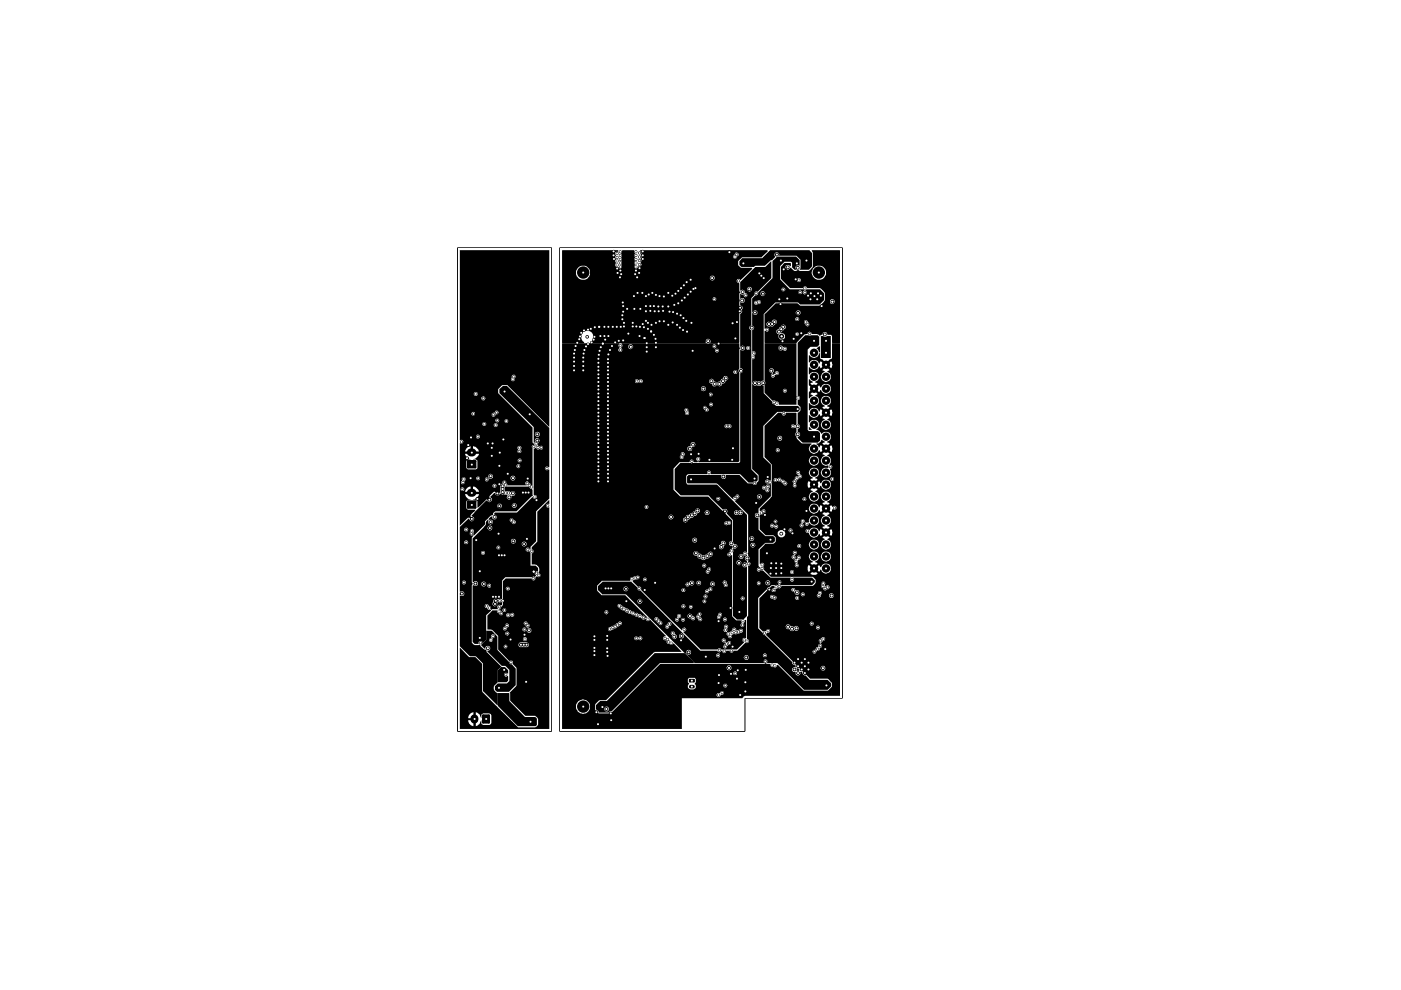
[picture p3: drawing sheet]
<svg xmlns="http://www.w3.org/2000/svg" width="297mm" height="210mm" viewBox="0 0 297 210" stroke-linecap="round" stroke-linejoin="round" font-family="sans-serif">
<g fill="#000">
<path d="M97.5 53h19v37.5l-8.8-8.8h-1.2l-.9 .8v.9l7.3 7.2v3.3l.3 .1 .1 .3-.4 .1-.2 .3 .3 .3-.1 7.9h-.3v-.2l-.5-.2v-.3l-.2-.1h-.3l-.2 .2v.4l.3 .2h-4.1l-.3-.8-.5-.2-.2 .3v.4l-.4 .1-.2 .2 .1 1.1-.1 .4-.2 .1a.39 .39 0 0 1-.6 .3 .42 .42 0 0 0-.6-.4l-.8 .8v.3l.2 .2v.4l-.3 .1-.4-.3-.3 .1-1.7 1.7-.1-1.5-.3-.2h-.6l.2-.1a1.52 1.52 0 0 0 1.1-1.1h-1.1v-.5l1.1-.1a1.4 1.4 0 0 0-1.3-1v.9l-.5-.1v-.8h-.2l-.8 .5-.2 .5 1 .1v.5l-1 .1 .6 .8 .6 .2-.6 .1-.4 .3v1.4l.4 .4h1.6l-1 1.1v.4l.5 .3v.3l-.4 .1-.4-.5h-.3l-1.7 1.7v-7.8h.2l.1 .4h.5l.1-.2v-.3l-.2-.3-.5 .1v.3h-.2v-.8h6.9a.43 .43 0 0 0 .5 .5 .43 .43 0 0 0 .4-.5l-.1-.2a.42 .42 0 0 0-.4-.1 .42 .42 0 0 0-.4 .3h-6.9v-.7h.2l.2 .5 .5-.1v-.6l.4-.4-.1-.2h2.3l.2 .4h.4v-.2h1.2l.2 .5h.3l.3-.3v-.3l-.3-.3-.4 .1-.1 .3h-1.1l-.1-.6-.6 .1v.3h-2.3l-.1-.2h-.4l-.3 .2 .1 .5-.3 .3h-.2v-1.2h6l.3 .5 .6-.2h3.8v.3a.52 .52 0 0 0 .8 .3 .52 .52 0 0 0 0-.9 .52 .52 0 0 0-.8 .3h-3.8l.1-.5-.1-.2a.52 .52 0 0 0-.9 .4h-6v-5.3h2.1v.5h-1l.2 .5 .4 .5 .6 .1-.6 .1-.4 .3v1.6l.4 .2h1.7l.3-.2v-.5h8.3v.2l.4 .3 .4-.3v-.3l-.3-.3h-.2l-.3 .4h-8.3l-.1-1.2h8.7l.1 .4 .6-.1 .1-.3-.2-.4h-.4l-.2 .4h-8.7l-.2-.2h-.6l.2-.1a1.52 1.52 0 0 0 1.1-1.1h-1.1v-.5l9.2-.1 .1 .4 .5 .1 .2-.3-.1-.4 .1-.6-.2-.2a.44 .44 0 0 0-.6 .2 .44 .44 0 0 0 .2 .6l-.2 .2h-8.2l-.1-.3-.5-.5-.6-.2v.9h-.4l-.2-.9-.5 .2-.6 .9h-1.1v-1.8l.5 .1 .3-.3-.3-.4h-.5v-.8h3.5v.3l.3 .2 .4-.2v-.4l-.2-.2h-.4l-.1 .3h-3.5v-2.6h4.7l.3 .4h.3l.3-.3h1.6v.3a.44 .44 0 0 0 .7 .2 .44 .44 0 0 0 0-.7 .44 .44 0 0 0-.7 .2h-1.6v-.2l-.3-.3-.5 .1-.1 .3h-4.7v-.8h7.5l.3 .4h.3l.2-.3h1.2l.1 .4 .2 .1 .4-.2v-.4l-.4-.2h-.2l-.1 .3h-1.2v-.3l-.2-.1-.5 .1-.1 .2h-7.5v-1.4h2.4l.2 .4h.4l.2-.3h3.6l.1 .5h.4l.2-.2v-.3h.6l.1-.5-.2-.2h-.4l-.2 .5a.39 .39 0 0 0-.6 .2h-3.6v-.3l-.2-.2h-.3l-.3 .4h-2.4v-3.3h4.6v.2l.2 .3h.4l.1-.3a.4 .4 0 0 0-.2-.5 .4 .4 0 0 0-.5 .3h-4.6v-.9h3l.2 .4h.3l.2-.2a.4 .4 0 0 0-.3-.6 .4 .4 0 0 0-.4 .4h-3v-3.1h10.8l.3 .4h.3l.4-1-.2-.3h-.3l-.3 .2-.2 .7h-10.8zM119.2 53.1l11.8-.1v.4l-.6 .2v.3l.2 .2-.2 .3v.3l.2 .2-.2 .3v.3l.2 .2-.2 .6 .4 .3h.3l.3 .3h.2l.3-.2-.2-.4 .2-.4v-.3l-.2-.2 .2-.3-.2-.4 .2-.4v-.3l-.2-.2 .2-.7 2.5-.1 .1 .6h.2l-.2 .4v.3l.2 .2-.2 .2v.5h.2l-.2 .4v.3l.2 .2-.2 .6 .2 .2h.3l.4-.5a.4 .4 0 0 0 .6-.1 .4 .4 0 0 0-.2-.5l.2-.5a.69 .69 0 0 1 0-.9h19.4l.1 .3 .5 .1 .6-.7v-.3l-.2-.2a.53 .53 0 0 0-.7 .5l-.3 .3h-19.4a.51 .51 0 0 1 0-.8l-.1-.2-.2-.1 .1-.3 27 .1v.2l-1.3 1.3h-4.2l-.8 .7v1l.5 .5h2.4l.1 .2-2.4 2.4-.3-.3h-.4l-.1 .3a.5 .5 0 0 0 .5 .7v1.7h.1l-.1 .4v2.7l.3 .1a.38 .38 0 0 1 .2 .3 .38 .38 0 0 1-.3 .4l.1 .5-.3 .2v6.2l-.2 .2-6-.1a.53 .53 0 0 0-.2-.8 .53 .53 0 0 0-.8 .3v.6h-24.3l-.1-.3a1.36 1.36 0 0 0 .5-1.7 1.32 1.32 0 0 0-2.1-.4 1.32 1.32 0 0 0 .2 2.1l.1 .1-.2 .2-4.5-.1v-9.3h31.9l.1 .3 .4 .1 .2-.1v-.4l-.2-.3h-.3l-.2 .4h-31.9v-5.7h2.9a1.52 1.52 0 0 0 .8 1.5 1.52 1.52 0 0 0 1.7-.1h25.9a.53 .53 0 0 0 .5 .4 .53 .53 0 0 0 .5-.4v-.4l-.2-.2-.7 .1-.1 .5h-25.9a1.53 1.53 0 0 0-.2-2.6 1.53 1.53 0 0 0-2.3 1.2h-2.9zM156.9 59.8l3.2-3.2h2.2l1.2-1.2v3.6l-2.8 2.8h-.6l-.1 .7-.7 .7v5.8l-.4 .3v.4l.4 .4v29.4l1.4 1.4v.9l-.4 .4-.4-.1-.3 .2h-.9l-1.8-1.8h-6.2v-.6l-.2-.1h-.3l-.3 .3 .1 .4h-4.2l-.3 .4v1.5l.3 .3h6.2l6.4 6.5v8l-.3-.2h-.3l-.2 .2a.42 .42 0 0 0 .2 .6 .42 .42 0 0 0 .6-.2v.3l-.5 .3v.4l.5 .3v.4l-.2 .1a.49 .49 0 0 0-.6 0 .49 .49 0 0 0-.2 .6l.3 .3 .7-.2v10.5l-.7 .7-1.5 .1-.8-.8v-3.7h1.6l.3 .4h.3l.3-.3v-.3l-.5-.3-.2 .1-.2 .4h-1.6v-7.6h.8v.2l.4 .3 .6-.4-.1-.4-.3-.2h-.4l-.2 .5h-.8v-1.4h1.2l.3 .6h.5l.2-.3v-.4a.53 .53 0 0 0-.5-.3 .53 .53 0 0 0-.5 .4h-1.2l.1-1.6a.53 .53 0 0 0 .7-.2 .53 .53 0 0 0-.2-.7h-.5l.1-.2-.2-.3v-4.6l-1.3-1.5v-.1h1.6v.2l.2 .3h.4l.2-.2 .7 .2a.49 .49 0 0 0 .2-.8 .49 .49 0 0 0-.8 0l-.5-.2-.4 .3v.2h-1.6l.1-.5-.2-.3-.7 .2-2.5-2.4h1l.3 .4h.3l.3-.2v-.4l-.3-.1-.5 .1-.1 .2h-1l-.6-.7h-5.9l-1.3-1.2v-4.4l1.2-1.2h12.5l.2-.3v-18.8l.6-.3v-.4l-.2-.3h-.4v-4l.7 .2 .3-.2v-.4h.3v.3l.3 .2 .3-.1a.41 .41 0 0 0 .1-.7 .41 .41 0 0 0-.7 .3l-.3-.1a.5 .5 0 0 0-.5-.3 .5 .5 0 0 0-.5 .2v-7l.4-.2v-.5a.69 .69 0 0 0 0-.9l-.4-.2v-.6a.57 .57 0 0 0 1-.2v-.4l-.3-.3-.7 .2v-1.1l.3 .1h.5v.4l.2 .1h.5v-.6l-.5-.2a.48 .48 0 0 0-.3-.6 .48 .48 0 0 0-.6 .2l-.1-.4h1.5l.4 .5h.2l.4-.3v-.4l-.3-.3h-.4l-.3 .5h-1.5zM164.4 53.9l.1-.2h.4l.1 .4-.5 .2zM164.6 54.5l4.2-.1 .7 .8v1.1h-.5l-.4 .4 .3 .5h-.5l-.5-.5v-1l-.2-.2h-1.4l-.9 .9v2.8l2 2.1h3l.2 .2 .4-.2h2.9l.8 .9v1.4l-.9 1h-4.2l-.4-.5h-4.8l-2.5 2.5v14l-.6 .4a.6 .6 0 0 0-.8 0 .6 .6 0 0 0-1 .2v-5h.3l.2-.2 .1-.3-.3-.4h.2l.2-.4a.52 .52 0 0 0-.7-.4v-4.5a.47 .47 0 0 0 .4-.5 .47 .47 0 0 0-.4-.5v-2.8l.4 .6h.4l.3-.3v-.4l-.5-.4-.6 .5v-2.1h.4a.45 .45 0 0 0 .3 .5 .45 .45 0 0 0 .5-.2l.4 .1 .1-.3a.42 .42 0 0 0-.2-.5 .42 .42 0 0 0-.5 .2l-.4-.1-.2 .3h-.4v-.8l.6-.7h.4l.2-.4h.5a.49 .49 0 0 0 .7 .5 .49 .49 0 0 0 .2-.8h7.2v.3l.2 .2 .5-.1 .1-.4h.1v.3l.4 .2 .4-.2v-.4l-.3-.2h-.2l-.3 .3-.4-.3-.4 .1-.1 .2h-7.2l-.2-.1h-.4l-.3 .4h-.5l.7-.9h4.3l.2 .5h.3l.3-.3v-.2l-.3-.3h-.3l-.2 .3h-4.3l2.4-2.3v-3.7zM157.4 54.7h4.2l1.7-1.7h8.4l.5 .6v2.9l-.7 .7h-2l.2-.3v-1.8l-.8-.9-3.8-.1a.5 .5 0 0 0-.2-.6 .5 .5 0 0 0-.7 .3l.2 .7-2.2 1.8h-2.1l-.2 .3h-2.7l-.4-.4v-.8zM166.3 55.8h1.4v.6h-.3l-.1-.2-.5 .1a.5 .5 0 0 0-.2 .6 .5 .5 0 0 0 .7 .2l.2-.3 .3 .1a1.21 1.21 0 0 0 1.1 .5l.3-.2 .3 .2h2l.8-.8v-3.1l-.2-.3 .1-.2 5.9 .1v19.6l-1.6 .1-.1-1.6-.2-.2h-.7l-.4-.6h-.4l-.2 .2-.1 .4h-.4l-.1 .2h-.2l-.4-.4h-1.2a.42 .42 0 0 0-.4-.4 .42 .42 0 0 0-.5 .4l-.6 .1-1.8 1.9-6.7-.1v-2.3h2.5l.3 .4 .2 .1v.6l.4 .5h.6l.3-.3v-.7l-.2-.2h2.4l.3 .4h.2l.3-.2-.2-.5-.5 .1-.1 .2h-2.4l-.5-.1-.1-.2 .1-.2 .9-.7v-.5l-.4-.3-.5 .2-.6 .8-.5 .3v.3h-2.5v-.3h.2l.2 .2h.3l.2-.2v-.4l-.3-.2-.4 .2-.2-.1v-.8h.4l.4 .4h1l.7-.7 .1-.2h5.8l.1 .3a.64 .64 0 0 0 .9 .5l.1-.5-.7-.7h-.3l-.1 .4h-5.8l-.1-.4-.2-.1h-.4l-.4 .5-.3 .1-.4-.2-.4 .3v.3h-.4v-1.2h6.5v.3l.3 .1 .5-.1 .1-.2-.3-.4h-.3l-.3 .3h-6.5v-1l.2-.2h6.4l.6 .4 .4-.3v-.4l-.2-.3h-.5l-.3 .6h-6.4l2.2-2.1h4.6l.5 .5h4.2l.8-.7h1.4a.51 .51 0 0 0 .7 .3 .51 .51 0 0 0 .2-.7l-.2-.2h-.5l-.2 .2v.4h-1.4l.3-.4v-1.7l-1-.9h-2.7l-.5-.4-.4 .2v.2h-2.8l-1.8-1.8h3.3v.3l.5 .2 .3-.2v-.4l-.3-.2h-.3l-.2 .3h-3.3l-.1-.2v-1.4h6.5v.3a1.53 1.53 0 0 0 2.1 1.3 1.53 1.53 0 0 0 .6-2.4 1.53 1.53 0 0 0-2.5 .1l-.2 .7h-6.5v-1.2zM119.2 72.8h12.1v.1a.38 .38 0 0 0-.2 .4 .38 .38 0 0 0 .3 .3l-.3 .4v.4l.2 .1h.5l.2-.2h19.6l.2 .4h.4l.2-.3-.2-.4h-.4l-.2 .3h-19.6l-.3-.4v-.3h1.5a.49 .49 0 0 0 .6 .4 .49 .49 0 0 0 .4-.6h16.9l.1 .4 .2 .1 .4-.3v-.3l-.2-.3-.4 .1-.1 .3h-16.9l-.3-.4h-.4l-.3 .3v.3h-1.4l.2-.2-.2-.5h25v.8l.1 .1-.1 .2v4.2l-.2 .2 .2 .6v18.7l-.2 .3h-8.5l-.1-.3 .4-.2a.4 .4 0 0 0-.1-.5 .4 .4 0 0 0-.5 0l-.2 .2v.3l.4 .2-.1 .3-.9-.1-.1-.4a.55 .55 0 0 0-.7 .5h-2.1l-1.3 1.4v4.4l1.4 1.5h6l3 3 .5-.2 .2 .1 .2 .3-.3 .4 1.4 1.5v4.3h-.2l-.4 .3v.4l.2 .3h.4l.1 .4-.6 .5 .1 .5-.6 .3v.3l.4 .3 .6-.4v.1v13l.9 .8h1l.2 .6-.3 .3v.3l.4 .3 .4-.3-.2-.6 .3-.3v-.4l.3 .1v3.8h-.6l-.2 .1v.5l.4 .3-1.5 1.5h-.9l-.3-.2-.3 .2-1 .1-.2-.3 .5-.1v-.4l.4-.3h.2l.3-.3v-.2l-.3-.3h-.2l-.3 .3h-.4v-.3a.4 .4 0 0 0-.1-.5 .4 .4 0 0 0-.5 0l-.2 .2v.3l.3 .3 .4 .1-.1 .4-.2 .2v.4l.2 .2-.1 .2h-.6l-.2-.2h-.3l-.3 .2h-3.6l-3.6-3.6v-.2l.4-.1 .2-.2h7.9l.2 .4 .5 .1v.5l.2 .2a.52 .52 0 0 0 .9 .4v-.6l.3-.2h1.1l.9-.5v-.3l-.3-.3-1 .4-.1-.4-.4-.2a.39 .39 0 0 0-.4 .1 .39 .39 0 0 0 0 .4l-.5 .5h-.6l-.1-.9a.41 .41 0 0 0 .3-.4 .41 .41 0 0 0-.3-.3h-.3l-.3 .2 .1 .5-.2 .4h-7.9l-.1-.4a.49 .49 0 0 0-.6-.1 .49 .49 0 0 0-.2 .5l-2.4-2.2h.9l.3 .4h.3l.2-.4h.5l.3 .4h.3l.2-.4v-.3l-.5-.1-.3 .4h-.5v-.4h.2l.3-.3h1.4l.1 .3 .6 .1a.46 .46 0 0 0 .4 .4 .46 .46 0 0 0 .5-.2v-.4l-.4-.2h.6l.1 .3 .3 .2v.2l.3 .3 .5-.1 .1-.3h4.4l.1 .3a.44 .44 0 0 0 .7 0 .44 .44 0 0 0-.2-.7h-.4l-.2 .4h-4.4l-.4-.4h3.5l.3 .4h.2l.5-.7v-.5l-.1-.2h-.4l-.2 .3v.3l-.3 .4h-3.5v-.3l.2-.3v-.2l-.2-.3h-.3l-.2 .3-.4 .6h-.7a.6 .6 0 0 0-.4-.5 .6 .6 0 0 0-.7 .1v.4h-1.4a.43 .43 0 0 0-.4-.5 .43 .43 0 0 0-.4 .5v.2l-.4 .2-.1 .3h-.9l-2.9-2.9h5.2a.43 .43 0 0 0 .3 .5 .43 .43 0 0 0 .5-.3h.8l.2 .4h.3l.3-.3-.1-.4-.2-.1-.4 .1-.1 .3h-.8l-.2-.6h-.4l-.2 .4h-5.2l-1-1h10.7l.2 .4h.3l.1-.1 .1-.4-.1-.3h-.4l-.2 .4h-10.7l-1-1.1h11.8l.3 .5h.3l.3-.3v-.3l-.2-.2a.47 .47 0 0 0-.7 .3h-11.8l-1.4-1.3h8.6l.2 .4h.4l.1-.2h4.3l.1 .4 .5 .1 .3-.5h.3l.3-.1v-.5a.48 .48 0 0 0-.5-.2 .48 .48 0 0 0-.3 .5h-.5l-.2 .3h-4.3l.1-.2-.2-.3h-.5l-.1 .3h-8.6v-.5l-.1-.2h-.5l-.6-.6h10.6l.3 .5h.3l.4-.3a.48 .48 0 0 0 .6 .1 .48 .48 0 0 0 .3-.4h.4l.3 .4h.5l.1-.2 2.1 .1a.52 .52 0 0 0 .7 .3 .52 .52 0 0 0 .1-.8h1.8l.4 .9h.5l.2-.3-.2-.4v-.4l-.4-.2h-.3l-.2 .4h-1.8l-.1-.2h-.5l-.2 .6h-2.1l.1-.5-.2-.3-.7 .2-.1 .4h-.4l-.1-.4-.2-.2h-.5l-.2 .5-.4-.1-.3 .1-.1 .2h-10.7l-.5-.5 .2-.4 2-.1v.3l.2 .1 .5-.1v-.4l-.2-.2h-.3l-.2 .3h-1.1l.3-.2v-.4l-.3-.2-1.5 .4-.2 .3v.4h-6l-1 1v1.2l1 .9h5l4.6 4.6-.3 .2a.56 .56 0 0 0-.8-.4l-.3-.3h-.5l-.2-.4-.4 .1-.3-.3h-.5l-.3-.4h-.3l-.3-.3-.2 .1-.3-.4-.8-.3-.3-.3h-.3l-.2 .1 .1 .5 .5 .5h.5v.2l.5 .2 .2 .2h.4l.3 .4 .3-.1 .4 .3h.5a.43 .43 0 0 0 .7 .3v.2l.7 .1 .3 .4 .6-.2a.43 .43 0 0 0 .3 .5 .43 .43 0 0 0 .5-.2l.2-.1 3.3 3.3-.6 .5v.3l.6 .3 .4 .7 .9 .2 .4-.3 1.6 1.7-5.9 .2-10.1 10.2h-1.5l-.8 .8v1.3l.4 .1 .3 .6h2.3l.1-.3h.5l3.7-3.7h18.4v.2l.3 .2a.39 .39 0 0 0 .4 0 .39 .39 0 0 0 .2-.4l.6-.1v-.6l-.4-.1-.4 .5-.4-.1-.3 .4h-18.4l2.7-2.7h9.6l.3 .3-.3 .4v.5l.5 .4h.7l.4-.3 .1-.6h5.9l.2 .5h.4l.2-.4-.1-.4h-.6l-.1 .3h-5.9l-.2-.2 .2-.4v-.7l-.1-.3h-1.3l-.3 .3v.6h-9.6l1.8-1.9h17.5l.2 .4 .6-.1v-.5l-.2-.1h-.4l-.2 .3h-17.5l1.1-1 15 .1a.48 .48 0 0 0 .5 .3 .48 .48 0 0 0 .5-.3v-.4l-.3-.3-.6 .1-.1 .5h-15l.9-.9h22.1l.2-.2 .2 .2h.7h.2v.6h.6l.2 .1h.3l.4-.6 5.5 5.5h5.2l.8-.8a1.44 1.44 0 0 0-.8-1.6l-3.9-.1-.8-.9h-.4l-.1-.5-.3-.2-.4-.1-.2-.5h4.4l.2 .3a.5 .5 0 0 0 .9-.1v-.4l-.3-.3h-.4l-.4 .5h-4.4l-.1-.2h-.4l-.1-.1v-.4l-.3-.2h-.3l-.2-.5-2.1-2.2h6.3l.2 .5h.3l.4-.6 .5-.1 .1-.5a.55 .55 0 0 0 .4-.9l-.3-.1 .6-.5a.47 .47 0 0 0 .4-.3 .47 .47 0 0 0-.2-.5h-.3l-.3 .3-.4 .1-.1 .5 .3 .4-.4 .3v.4l-.3 .1-.3 .5-.4 .1-.2 .3h-6.3l-3.6-3.4 .2-.5h.4l.2-.2v-.4l-.2-.2h-.3l-.4 .4-.5 .1-.8-.8v-.1h5.6l.2 .3 .6 .1 .1 .2a.52 .52 0 0 0 .9 0l.6 .1 .4-.4-.1-.3h3.7v.2a.44 .44 0 0 0 .6 .3 .44 .44 0 0 0 .2-.7 .44 .44 0 0 0-.7 0l-.1 .2h-3.7l-.3-.3h-.4l-.3 .3-.2-.2h-.5l-.3-.4h-.4l-.2 .1-.1 .5h-5.6v-.8h10.7l.2 .4h.4l.2-.2v-.4l-.2-.1a.47 .47 0 0 0-.6 .3h-10.7v-5.3l.4-.5h1.9l.1 .5 .7 .2h.3l.2-.4h4v.3l.3 .2h.3l.2-.2-.1-.6h-.3l-.4 .3h-4l-.1-.3h-.4l-.4-.3-.4 .3h-1.9l1.4-1.3 .1-.3h.2l.5-.6h.4l.2 .2v.3l-.6 .3v.3l.2 .2h.5l.2-.3-.1-.2h3.4l.2 .4h.4l.1 .5 .3 .2 1-.2 .1 .4a.38 .38 0 0 0 .3 .1 .38 .38 0 0 0 .4-.2h2.6l.1 .3a.42 .42 0 0 0 .4 .2 .42 .42 0 0 0 .3-.3h1.8l.3 .4h.4l.2-.4v-.3a.5 .5 0 0 0-.4-.3 .5 .5 0 0 0-.5 .2v.4h-1.8l.3-.7-.1-.3-.5-.1-.5 .9h-2.6v-.1a.43 .43 0 0 0-.3-.5 .43 .43 0 0 0-.5 .3h-.4l.1-.5-.2-.2h-.6l-.3-.5h-.4l-.2 .3h-3.4l.1-.2 .6-.1a.47 .47 0 0 0 .6-.5h8.4v.3l.4 .3 .3 .4 .8-.3 .2-.2a.38 .38 0 0 0-.2-.5 .38 .38 0 0 0-.5 .1h-.2l.1-.7-.2-.3h-.4l-.2 .2-.1 .7h-1.8l.6-.5a1.31 1.31 0 0 0-.6-1.4h-8.9l-1.1-1.1h5.2v.3l.3 .2h.3l.2-.2v-.5l-.4-.1-.4 .3h-5.2l-.4-.5 .1-.3h9.2v.5l.3 .4 .5-.5 .3 .1-.5 .8a1.34 1.34 0 0 0 1.6-.1l-.6-.5 .2-.3 .7 .5 .2-.5 .3 .1a1.06 1.06 0 0 0 1.5 .5 1.06 1.06 0 0 0 .3-1.6 1.06 1.06 0 0 0-1.5-.1l-.5 .6-.3-.5-.6 .6-.3-.4 .6-.6-.5-.1v-.3a.89 .89 0 0 0 .7-.9h.4l.1 .2a1.09 1.09 0 0 0 1 .7 1.09 1.09 0 0 0 1-.7 1.08 1.08 0 0 0-.5-1.2l-.2-.1a1.17 1.17 0 0 0-1.4 1.1h-.4v-.4a1.06 1.06 0 0 0-.8-.7 1.06 1.06 0 0 0-1.1 .4 1.09 1.09 0 0 0 .6 1.7v.2h-.5l.5 .8-.2 .3-.6-.6-.3 .6h-9.3l-.1-.4 .2-.4-.2-.3-.5 .1-.1 .2-.1-.1v-1.4h6.8l.1 .4 .5 .1-.1 .5 .3 .2-.2 .7 .3 .3h.3l.3-.4-.4-.4 .2-.8 .4-.1 .2-.4-.3-.4h-.3l-.2 .4v.3l-.4 .1 .1-.5-.3-.5 .6-.4-.3-.4-.6 .2v.3l.3 .3-.5 .5h-6.8v-1.6l.8-.8h7.1l.2 .4h.5l.2-.3-.1-.3h1.7a1.08 1.08 0 0 0 1.4 1 1.08 1.08 0 0 0 .5-1.7 1.08 1.08 0 0 0-1.7 .1l-.2 .6h-1.7l-.2-.1h-.3l-.3 .3h-7.1l.4-.4h1.7l.5-.4v-1l-.5-.4h-1.7l-.2-.3h2.8l.2 .5 .3 .2 .7-.1a.78 .78 0 0 0 .4-.7 .78 .78 0 0 0-.5-.7l1.2 .1a.42 .42 0 0 0 .4 .4 .42 .42 0 0 0 .4-.4h2.8v.2l.3 .3 .3-.1 .1 .2a1.12 1.12 0 0 0 1.1 .9 1.12 1.12 0 0 0 1.1-.8l.3 .5 .5-.5 .4 .1-.5 .7 .5 .3a1.09 1.09 0 0 0-.8 1.5 1.09 1.09 0 0 0 1.5 .6 1.09 1.09 0 0 0 .4-1.6l-.6-.5 .5-.3-.6-.5 .4-.3 .5 .5a1.23 1.23 0 0 0 0-1.6l-.6 .6-.3-.3 .6-.6-.4-.2-.1-.2a1.11 1.11 0 0 0 .8-1.1 1.11 1.11 0 0 0-.8-1l.5-.4-.6-.5 .3-.3 .6 .5 .3-.7 .4 .2 .3-.1 .1-.2v-.3a.6 .6 0 0 0-.8 0l-.3-.4-.6 .6-.3-.4 .6-.6-.4-.1-.1-.3a1.05 1.05 0 0 0 .8-1 1.05 1.05 0 0 0-.7-1h-.7l-.3 .1a1.11 1.11 0 0 0-.4 1.1 1.11 1.11 0 0 0 .8 .9l-.1 .2h-.4l.5 .6-.3 .5-.6-.6-.2 .5-.2-.1a1.08 1.08 0 0 0-1.3-.7 1.08 1.08 0 0 0-.8 1.2 1.08 1.08 0 0 0 1.2 .9l.6-.2 .4-.6 .3 .5 .7-.5 .2 .3-.5 .6 .5 .2-.1 .1a1.1 1.1 0 0 0-.8 1.1 1.1 1.1 0 0 0 .9 1.1l-.1 .1-.4 .1 .5 .6-.3 .4-.6-.6-.2 .5h-.2a1.12 1.12 0 0 0-1.9-.3h-.1a.43 .43 0 0 0-.5-.1 .43 .43 0 0 0-.3 .3h-2.8l-.2-.4h-.4l-.2 .3h-1.7a.71 .71 0 0 0-.6 .8h-2.8l-1-1v-.8h2.2a.49 .49 0 0 0 .3 .4 .49 .49 0 0 0 .5-.1l.3 .4h.3l.3-.3-.1-.4h4.6l.3 .4h.3l.3-.3-.2-.5h.4l.3 .5h.3l.3-.5h.2a1.08 1.08 0 0 0 1 .5 1.08 1.08 0 0 0 .9-.8 1.08 1.08 0 0 0-.5-1.3l-.3-.1a1.06 1.06 0 0 0-1.2 1.3l-.1 .2-.7-.1-.2 .3h-.4h-.1l.5-.3v-.3l-.2-.3h-.3l-.3 .2 .2 .7-.5 .2v.2h-4.6l-.3-.2-.5 .2-.2-.4h-.4l-.2 .4h-2.2v-.9h2.9l.3 .5h.2l.3-.3v-.3l-.3-.2h-.2l-.3 .3h-2.9v-1.4h.5l.2-.3 .5-.1v-.5l-.2-.2h-.3l-.4 .3h-.3v-.5l2.1-2h6.9l.3 .4h.3l.3-.3-.3-.4h-.3l-.3 .3h-6.9l.4-.4v-3.7h.4a.42 .42 0 0 0 .3 .4 .42 .42 0 0 0 .5-.1l.8 .1 .7 .8h.4l.1-.2a.39 .39 0 0 0 0-.5 .39 .39 0 0 0-.4-.1h1.6l.3 .4-.2 .6 .3 .2h.4v-.6h2.4v.4l.3 .4 .7-.5 .1 .3-.5 .6 .5 .2v.2a1.08 1.08 0 0 0-.7 1.6 1.08 1.08 0 0 0 1.7 .1 1.08 1.08 0 0 0-.3-1.6l-.2-.3 .6-.3-.6-.5v-.1l.4-.2 .5 .5 .3-.5a1.09 1.09 0 0 0 1.5 .8 1.09 1.09 0 0 0 .5-1.7 1.09 1.09 0 0 0-1.7 0l-.3 .4-.3-.5-.6 .6-.3-.4 .6-.6-.3-.1h3v.2l.2 .3h.3l.2-.3v-.3l-.4-.3-.3 .4h-3.2v-.3a1.06 1.06 0 0 0 .3-1.8 1.06 1.06 0 0 0-1.7 .7l.2 .8 .6 .4v.2l-.5 .1 .5 .6-.2 .4-.6-.6-.3 .7h-2.5l.2-.9 .3-.1 .2-.3h.4l.3-.4-.1-.3-.5-.2 .1-.5-.3-.2-.4 .1v.6l.3 .1 .1 .3-.2 .1h-.4l-.2 .2v.4l-.5 .5h-1.6l-.2-.4h-.5l-.2-.4h-.4l-.2 .3-.6-.2-.3 .3h-.4v-3.3l-.7-.7h8.6a1.08 1.08 0 0 0 1.4 1.1 1.08 1.08 0 0 0 .5-1.7 1.08 1.08 0 0 0-1.7 .1l-.2 .5h-8.6l-.8-.8v-1.5l2.4 .1a.46 .46 0 0 0 .3 .3 .46 .46 0 0 0 .5-.2v-.3l-.2-.3h-.4l-.2 .4h-2.4v-2.4h2.7l.3 .4h.5a.59 .59 0 0 0 .1-.9l-.6-.1-.2 .2-.1 .4h-2.7v-2.7l2.9-2.8h.7l.3 .6h.3l.4-.6h2.1l.1 2.5-.3 .2a.53 .53 0 0 0-.8-.1v.5l.3 .2a.51 .51 0 0 1 .8 0v.9l-.3 .2v.3l.3 .3 .1 .5 1 1h2l.1 .2-.2 .1a1.05 1.05 0 0 0 0 1.7 1.17 1.17 0 0 0 1.8-.6l.3 .5 .5-.5 .4 .1-.5 .7 .5 .3-.1 .1a1.1 1.1 0 0 0-.7 1.5 1.1 1.1 0 0 0 1.5 .6v.6l-.8-.1a1.07 1.07 0 0 0-.4 1.8 1.07 1.07 0 0 0 1.7-.5l-.1-1.1a.45 .45 0 0 0 .5-.3 .45 .45 0 0 0-.3-.5l-.3-.1a1.17 1.17 0 0 0-.3-1.8h-.1l-.1-.2 .5-.3-.6-.5 .1-.2 .3-.1 .5 .4a1.08 1.08 0 0 0 0-1.4l-.6 .6-.3-.4 .6-.6-.4-.1-.1-.3a1.08 1.08 0 0 0 .6-1.7 1.08 1.08 0 0 0-1.8 .1l-.7-.8-.4-.1 .2-.2a1.11 1.11 0 0 0-.4-1.9h-.6l-.8 .5v-1.5l.2 .1a1.17 1.17 0 0 0 2-.3l.3 .5 .5-.5 .4 .1-.5 .7 .5 .3-.1 .1a1.08 1.08 0 0 0-.7 1.6 1.08 1.08 0 0 0 1.7 .2 1.08 1.08 0 0 0-.2-1.7l-.2-.2 .5-.3-.6-.5 .1-.2 .3-.1 .5 .4a1.12 1.12 0 0 0 0-1.5l-.6 .6-.3-.3 .6-.6-.4-.2-.1-.2a1.06 1.06 0 0 0 .5-1.8 1.06 1.06 0 0 0-1.8 .5 1.04 1.04 0 0 0 .8 1.4l-.1 .1-.4 .1 .5 .6-.3 .4-.6-.6-.2 .5h-.2a1.08 1.08 0 0 0-.9-.7 1.08 1.08 0 0 0-1 .5h-.2v-1.5l.2 .1a1.11 1.11 0 0 0 1.8 0 1.11 1.11 0 0 0-.7-1.7l.6-.4-.6-.5 .2-.3 .7 .5 .2-.5 .2 .1a1.07 1.07 0 0 0 1.7 .5 1.07 1.07 0 0 0 0-1.7 1.07 1.07 0 0 0-1.7 .5l-.2 .1-.2-.5-.6 .6-.3-.4 .6-.6-.6-.2 .2-.3a1.03 1.03 0 0 0 .5-1.5 1.03 1.03 0 0 0-1.5-.3l-.5 .4v-1.5h.2a.95 .95 0 0 0 1.1 .5l.5-.2 .4-.6 .3 .5 .7-.5 .2 .3-.5 .6 .5 .3a1.09 1.09 0 0 0-.8 1.4 1.09 1.09 0 0 0 1.5 .6 1.09 1.09 0 0 0 .4-1.6l-.6-.4 .5-.4-.6-.5 .4-.3 .5 .5a1.26 1.26 0 0 0 0-1.5l-.6 .6-.3-.4 .6-.6 .5-.2v-3.2h1.7v74.7h-20.2l-.2 .1-.3 .4h-12.8v6.6h-25.4v-4.9h2.9v.5a1.54 1.54 0 0 0 1.5 1.1 1.54 1.54 0 0 0 1.5-1.1 1.55 1.55 0 0 0-.7-1.6 1.55 1.55 0 0 0-1.8 0l-.4 .6-.1 .5h-2.9v-14.4h15.3v.2a.6 .6 0 0 0 .8 0 .44 .44 0 0 0 .7 .2 .44 .44 0 0 0 0-.7 .44 .44 0 0 0-.7 .2v-.1a.43 .43 0 0 0-.5-.2 .43 .43 0 0 0-.3 .4h-15.3v-2h9.7v.3l.4 .2 .4-.3 1.1-.4 1.1-.8v-.3l-.3-.2h-.3l-.8 .7-.7 .2-.3 .3h-.3l-.3 .3h-9.7v-3.5h8.9a.42 .42 0 0 0 .7 .4 .42 .42 0 0 0-.1-.8h-.3l-.3 .4h-8.9v-8.6h30.4l.3 .4h.3l.5-.7v-.4l-.3-.2-.2 .1-.6 .8h-30.4v-1.4h29.7l.1 .4a.44 .44 0 0 0 .7 0 .44 .44 0 0 0-.2-.7h-.4l-.2 .3h-29.7v-2.4h27.8l.2 .3 .6 .1 .3 .6h.5l.4 .3h.3l.3-.3h.6l.3-.3a.64 .64 0 0 0 .6-.9l-.3-.2h-.3l-.3 .4-.5 .1-.3 .3h-.5l-.3-.3-.5-.1-.1-.3a.59 .59 0 0 0-.9 0l-.1 .3h-27.8v-1.4h33.2a.52 .52 0 0 0 .6 .5 .52 .52 0 0 0 .5-.5v-.3l.4-.4-.4-.6h-.4l-.2 .2v.5l-.5 .3v.3h-33.2v-1.4h27.6a.54 .54 0 0 0 .4 .4 .54 .54 0 0 0 .6-.3l-.2-.6a.59 .59 0 0 0-.8 .5h-27.6v-3.7h34.3l.1 .3a.51 .51 0 0 0 .8 0h.4l.2-.2v-.3l-.3-.3h-.3l-.1 .2a.57 .57 0 0 0-.8 .3h-34.3v-.6h25.6v.1a.53 .53 0 0 0 .6 .4 .53 .53 0 0 0 .4-.6l.4-.1 .2-.3h.5l.3-.5h.3l.5-.5h1.4l.2 .3 .5 .1 .3-.3v-.4l-.3-.3a.5 .5 0 0 0-.7 .6h-1.3l.3-.3v-.4l-.5-.4-.5 .6-.4 .1-.1 .4h-.5l-.3 .4h-.4l-.5 .6-.4 .2v.3h-25.6v-.6h22.6l.2 .4 .5-.1a.49 .49 0 0 0 .2-.7 .49 .49 0 0 0-.7-.1l-.2 .2v.3h-22.6v-2.3h17.5l.1 .4 .1 .1h.3l.3-.2v-.4l-.4-.2h-.3l-.1 .3h-17.5v-10.5h24.9l.3 .4h.3l.2-.1v-.6l.3-.1v-.4l-.3-.2h-.3l-.2 .2v.4l-.3 .4h-24.9v-1.7l26.6 .1a.53 .53 0 0 0 .7 .2 .53 .53 0 0 0 .2-.7l.4-.1a.49 .49 0 0 0 .3-.5 .49 .49 0 0 0-.3-.4h-.4l-.3 .2v.6h-.4l-.2 .3v.3h-26.6v-4.9h34.4v.3l.4 .2 .4-.2 .3 .2 .4-.2v-.4l-.3-.2h-.3a.6 .6 0 0 0-.9 .3h-34.4v-3.4h25.9l.2 .5a.4 .4 0 0 0 .1 .5 .4 .4 0 0 0 .5 0l.2-.1v-.4l-.2-.2v-.4l-.2-.2h-.4l-.2 .3h-25.9v-.5h29.9l.5 .8h.6v-.5l-.6-.6h-.3l-.2 .3h-29.9v-.7h31.1l.3 .4h.3l.3-.2v-.3l-.3-.2h-.3l-.3 .3h-31.1v-2.1h31.1l.2 .4h.3l.3-.2v-.3l-.3-.2h-.3l-.2 .3h-31.1v-1.1l29.5 .1a.49 .49 0 0 0 .5 .3 .49 .49 0 0 0 .4-.3v-.3l-.3-.4-.5 .1-.2 .5h-29.4v-1.8h15.5v.4l.3 .1 .4-.2 .5 .2 .4-.3h14l.1 .3 .6 .2v.3l.3 .2h.4l.3-.3 .1 .1a.57 .57 0 0 0 .6 .1 .57 .57 0 0 0 .4-.5l.5-.1 .2-.4 .6-.5-.3-.6h-.5l-.2 .3v.2a.59 .59 0 0 0-.6 .7h-.4l-.4 .3-.3-.3h-.3a.55 .55 0 0 0-.5-.6 .55 .55 0 0 0-.6 .6h-14v-.3a.6 .6 0 0 0-.9 0l-.4-.2-.3 .1v.2h-15.5v-1.8h36.3l.2 .4h.4l.2-.4-.2-.4-.5 .1-.1 .3h-36.3zM157.3 73.5l.4 .1v.4h-.4a.22 .22 0 0 1-.2-.2 .22 .22 0 0 1 .2-.2zM159.9 66h.3l.2 .2-.2 .4-.4-.2zM161.5 62l.2-.1a.39 .39 0 0 1 .2 .6h-.3l-.2-.1zM162.1 72.8h6.8l.1 11.2a.51 .51 0 0 0 0 .8l-.1 1h-3.8v-.4l-.2-.3h-.4l-.4-.2-.3 .1-1.7-1.7v-.5h3.9a.4 .4 0 0 0 .4 .5 .4 .4 0 0 0 .3-.6 .4 .4 0 0 0-.6-.1l-.1 .2h-3.9v-1.2l.2-.2v-.4l-.2-.2v-2.2h.9l.4 .4 .3 .1-.3 .5 .3 .5h.3l.3-.3v-.3a.55 .55 0 0 0 .8-.5l-.2-.3h-.4l-.2 .3v.3h-.4l-.1-.3 .2-.2v-.4l-.2-.3h-.4l-.4 .5h-.9v-4.7h3l.2 .4 .8-.2 .1 .3h.4l.2-.3a.36 .36 0 0 0-.1-.4 .36 .36 0 0 0-.5-.1h-.2l-.3-.3h-.4l-.2 .2v.4h-3z"/>
<path d="M169.1 72.7l1.6-1.6h2.7l.3 .3v1.7l-.4 .4h-1.5l-.6 .6v17l.3 .3h1.9l.5 .4v1.6l-.5 .5h-3.3l-1-1.1v-.2l.5-.3v-.4l-.1-.2-.4-.1v-.7a.51 .51 0 0 0 .5-.5 .51 .51 0 0 0-.5-.5v-2.4l.6-.4v-.9l-.6-.4v-1a.43 .43 0 0 0 .5-.4 .43 .43 0 0 0-.5-.5zM171.5 75.3h.2a1.07 1.07 0 0 0 1.1 .6 1.07 1.07 0 0 0 .9-1l.2 .1v1l.5 .2 .5 .7-.3 .3-.6-.6-.2 .5h-.2a1.06 1.06 0 0 0-.8-.8 1.06 1.06 0 0 0-1.1 .5h-.2zM173.1 73.9l.5-.5h.3l-.1 1.3zM174.3 71.4h1.7v1.7h-1.7zM174 71.2h.5l.2 .2 1.4-.2v4.7h-2.1zM99.3 97.8h1.5v1.3h-1.5zM105.9 82.5l.7-.7h.9l9 8.9v8.3l-.7-.1-.3 .4 .3 .4 .7-.1v6.1l-2.8 2.7v6.4l-1.2 1.2v.5h-.2l-.2-.4h-.4l-.2 .3v.3l.1 .2 .3 .1 .3-.2 .3 .4v2.7h1.1l.5 .5-.1 .8a.42 .42 0 0 0-.6 .2 .42 .42 0 0 0 .3 .6l-.3 .3-.3-.1-.3 .2h-5.7l-.6 .7v3.9h-.7l-.2 .1a.55 .55 0 0 0-.5-.2 .55 .55 0 0 0-.5 .4l-.2 .9 .5 .4 .5-.4 .1-.6 1 .1v.5l-.3 .2-.2-.2-.4 .1-.1 .2v.7h-1.1l-.2 .1-.1-.6-.5-.2a.43 .43 0 0 0-.5-.4 .43 .43 0 0 0-.4 .4 .43 .43 0 0 0 .6 .4l.3 .4 .4-.1 .1 .3-1 .9v5.3l-.9 .8v-.5l-.1-.1-.5 .1-.1 .5h-.9l-.4-.4 .1-12a.65 .65 0 0 0 1-.2h.8l.2 .4 1-.2v.2l.3 .3h.3l.2-.2v-.5a.42 .42 0 0 0-.4-.2 .42 .42 0 0 0-.4 .4h-.3l.1-.4a.6 .6 0 0 0-.9-.2l-.1 .4h-.8v-.3l-.3-.4h-.4l-.1 .2-.3-.1v-6.2h1.8a.46 .46 0 0 0 .3 .5 .46 .46 0 0 0 .5-.2v-.3l-.3-.3-.3 .1-.2 .2h-1.8v-1.1h5.1l.2 .5h.5v-.5l-.2-.3h-.3l-.2 .3h-5.1v-.6h10.4a.53 .53 0 0 0 .5 .5 .53 .53 0 0 0 .5-.4v-.3l-.3-.3-.6 .1-.1 .4h-10.4v-.5h8.2a.48 .48 0 0 0 .5 .4 .48 .48 0 0 0 .4-.4v-.4l-.3-.2h-.5l-.2 .6h-8.1v-.7l2.1-2.1h1l.2 .1a.45 .45 0 0 0 .5 .3 .45 .45 0 0 0 .4-.4v-.4l-.3-.2h-.4l-.4 .6h-1l.7-.8v-.6l.3-.4 .3 .1-.1 .5 .3 .2a.48 .48 0 0 0 .6-.2 .48 .48 0 0 0-.1-.6h3.8l.1 .3 .3 .1a.46 .46 0 0 0 .4 .4 .46 .46 0 0 0 .4-.2v-.4l-.6-.6h-.5l-.1 .4h-4.4l-.1-.3 .7-.5 .3 .6h.4l.4-.5-.4-.4-.3-.1 .2-.4h4.7l3.3-3.3 .1 .1a.43 .43 0 0 0 .7 .2 .43 .43 0 0 0-.2-.8h-.3v-9.8l.5-.1 .2 .3h1l.2-.5-.2-.3-.6 .1-.3-.2 .1-.5 .3-.4-.3-.6h-.4l-.2 .2-.1 .7-.2 .1v-1.7h.2l.3 .4h.5l.2-.4v-.3a.53 .53 0 0 0-.6-.3 .53 .53 0 0 0-.4 .6h-.2v-1.6l-7.3-7.2zM113.5 94.5l.2-.1 .1 .2-.2 .1zM113.6 93.3a.34 .34 0 0 1 .6 0v.2a.3 .3 0 0 1-.3 .3 .3 .3 0 0 1-.3-.3zM113.7 91.9l.4-.1 .2 .4-.5 .2-.1-.2zM159.5 81.3l.1-.1v.4l.3 .1h.4l.2-.1 .2 .2h.5l.1-.2 .6 .1v1.7l1.8 1.7v.4l.8 .6h4.7l.3 .3v.6l-.3 .3h-4.4l-3 3v6.7l1.6 1.5v3.3l-.4 .1-.4-.3-.3 .3v.3l.2 .3 .4-.1 .2 .3h.3v2.5l-2.6 2.6v1h-.4l-.3 .3v.3l.2 .4 .5-.1v2.6l1.5 1.4h1.7l.3 .3v.8l-.3 .3h-1.7l-1.5 1.4v3.5l.4 .4h-.5l-.2 .2v.3l.2 .3h.3l.2-.3h.6l1.6 1.6h4.3l-.2 .6 .3 .2h.3a.6 .6 0 0 0 0-.8h4.2l.5 .5a1.21 1.21 0 0 1-.6 1.1h-6.7l-.2-.2a.43 .43 0 0 0 .4-.5 .43 .43 0 0 0-.6-.3l-.2 .2 .2 .6-.2 .2h-1.4l-.4 .4h-.2l-.3 .5-1.9 1.8v6.4l1.1 1v.4l.4 .1 5.7 5.6v.4l.3 .2 .5 .2v.4l-.3-.1-.5 .4 .1 .5 .2 .2h.5v.5l.3 .2h.4l.2-.2v-.5h.5a.72 .72 0 0 0 .7 .7l.9 .9h3.8l.7 .8v.6l-.7 .8h-5l-5.7-5.7h-2.2l.1-.5-.3-.3-.4 .1v.7h-14.7l-1.6-1.7h6.1v.2l.4 .3 5.5-.1 .3 .6h.5a.57 .57 0 0 0 .2-.6 .57 .57 0 0 0-.4-.4h3.5l.1 .4h.5l.2-.3-.3-.4h-.3l-.2 .3h-3.8l-.3 .4h-5.3l.2-.1v-.5l-.2-.1h-.3l-.3 .3h-6.1l-.8-.7h.6v.2a.53 .53 0 0 0 .5 .4 .53 .53 0 0 0 .5-.3v-.4l-.3-.3-.5 .1-.2 .3h-.6l-4-4h1.3l.3 .5a.53 .53 0 0 0 .2 .7 .53 .53 0 0 0 .8-.2v-.5h.5v.4l.1 .2h.6l.3-.2v-.4l-.6-.4-.4 .4h-.5l-.5-.2v-.4l-.1-.2h-.5l-.2 .3h-1.3l-1.4-1.4h1.6v.3l.4 .2 .4-.2v-.4h.2a.42 .42 0 0 0 .2-.5 .42 .42 0 0 0-.5-.3 .42 .42 0 0 0-.3 .6h-.2l-.2 .3h-1.6l-1.6-1.6h.8l.1 .3 .3 .1 .1 .3 .5 .2a.41 .41 0 0 0 .3 .4 .41 .41 0 0 0 .4-.2l-.1-.5-.3-.1-.1-.3-.3-.1-.3-.4h-.3l-.3 .3h-.8l-3.7-3.7h1v.2l.2 .3h.4a.51 .51 0 0 0 .3-.7 .51 .51 0 0 0-.7-.3l-.2 .5h-1l-1.5-1.5h-5.1l-.8-.8v-.4h5.4v.3l.3 .2h.4l.2-.1a.5 .5 0 0 0-.2-.8 .5 .5 0 0 0-.7 .4h-5.4v-.6l.9-.9h6.2l1.3 1.3v.4l.1 .2h.5l12.7 12.8h3.6l.3 .3 .4-.1 .1-.2h.2l.3 .5h.3l.3-.5h.7l.1 .3 .4 .1 .3-.4h.8l1.7-1.8a.42 .42 0 0 0 .7-.1 .42 .42 0 0 0-.3-.6v-4.6l.2-.3v-7h1.9v.2l.2 .3h.3l.2-.3v-.3h1.1v.4l.3 .2h.4l.3-.3v-.4l-.3-.3h-.4l-.3 .4h-1.1l-.4-.3-.3 .4h-1.9l-.1-3.7h.4a.45 .45 0 0 0 .1-.7h-.4v-.4l.4-.5-.5-.9 .1-.2v-1.7h.5v.3l.3 .2 .3 .1a.56 .56 0 0 0 .4-.5 .56 .56 0 0 0-.3-.5h-.4l-.3 .4h-.5v-1.4h.3v.3l.1 .2a.55 .55 0 0 0 .6 0 .55 .55 0 0 0 .3-.5 .52 .52 0 0 0-.5-.4 .52 .52 0 0 0-.5 .4h-.3v-5l-2.9-3 .4-.1 .1-.3 .4-.1 .2-.3 3.7 .1a.52 .52 0 0 0 .4 .5 .52 .52 0 0 0 .6-.4v-.4l-.3-.2h-.5l-.2 .4h-3.7l-.3-.4h-.3l-.3 .5h-.3l-.3 .4-2.4-2.5h8.7l.1 .4a.42 .42 0 0 0 .6 0v.3l.2 .4h.4l.2-.3-.2-.6 .3-.2v-.3l-.3-.3h-.3l-.3 .5-.5-.2-.2 .3h-8.7l-1-.8h-6.1l-.1-.2v-1.3l.2-.3h7.1l-.1 .4 .3 .5h.4l.2-.2 .1-.7h2.9l1.7 1.8h1.1l.1 .3h.5l.2-.1v-.4l.4-.3v-1.3l-1.3-1.3zM171.5 80.4l.8 .6v.2h-.5l.5 .6-.2 .5-.6-.6z"/>
<path d="M171.5 90.6h.2l.4 .5h-.6zM171.7 82.8l.3-.1 .3 .1-.5 .7 .5 .4-.8 .6v-1.3zM173.1 94h.4l.5-.4 .1-.3h.2l.6 .4-.1 .2h-.4l.5 .8-.3 .3-.6-.6-.2 .5h-.2zM99.3 106.4h1.5v1.3h-1.5zM103.7 111.7l.1-.1a.38 .38 0 0 1 .3 .2 .38 .38 0 0 1 0 .4h-.4zM105.6 107.1a.36 .36 0 0 1 .6 0l-.2 .5h-.2l-.2-.1zM108.1 104.9l.1-.1 .1 .2zM108.6 114.6l.3-.2 .3 .4-.2 .2h-.3zM110.9 115.2a.31 .31 0 0 1 .4-.1 .31 .31 0 0 1 0 .5l-.4-.1zM97.5 111.7l1.9-1.8 .4 .5a.53 .53 0 0 0 .7-.3 .53 .53 0 0 0-.5-.7l-.1-.1 2-2h3.5l.3 .4h.4l.3-.2v-.3h2.1l.3 .5h.5l.2-.3v-.4l-.3-.3a.51 .51 0 0 0-.7 .5h-2.1l-.3-.4h-.4l-.3 .5h-3.5l1.2-1.2h.2a.48 .48 0 0 0 .5 .4 .48 .48 0 0 0 .5-.4v-.4l-.4-.4 .9-.8h.1l.1 .4 .3 .1h.4l.3-.4 .5 .3h1.1l.1 .1-.3 .5 .5 .5 .5-.4 .1-.5h.4a.49 .49 0 0 0 .4-.5 .49 .49 0 0 0-.4-.4l-.7 .2a.55 .55 0 0 0-.8-.2l-.4-.1v-.8l.3-.1h4.7l.9 .6 .1 1.3-.3 .1-3.2 3.2-4.6 .1-.4 .3v.4l-.1 .1h-.4l-1.2 1.2v.7l-2.3 2.3h-.1v-.2a1.15 1.15 0 0 0-.2-1.2h-.3l-.2 .3-.1 .5v.4l.2 .2 .6 .1-.4 .4v9.5l.2 .1v.3l-.2 .2v12.2l.6 .5 1.2-.1 .1 .3 .8 .7h.2l.3 .3v.3l3 3v.1l-.7 .6v2.7l-.7 .6-.1 .3 .1 .8 .4 .5h.3v2.6h-.1l-3-2.9v-5.9l-1.5-1.6h-1.3l-2.1-2.1v-10.7l.7 .1a.55 .55 0 0 0 .2-.6 .55 .55 0 0 0-.5-.5l-.4 .1v-1.9h.5l.1 .3 .4 .1 .3-.2v-.4l-.2-.2a.43 .43 0 0 0-.6 .4h-.5v-8.6h.9l.2 .5h.5l.2-.5-.3-.3h-.3l-.3 .3h-.9v-2.7h.9l.2 .4h.5l.2-.4-.3-.3h-.3l-.3 .3h-.9zM113.9 108.5l2.6-2.5v.9l-.5-.1-.2 .3v.3l.2 .2h.5v47h-19v-2.4l2.6 .1v.4h-.8v.3a1.26 1.26 0 0 0 1.1 1v-1h.5v1l.7-.5 .4-.8 .1 .8 .3 .2 1.5-.1 .3-.3v-1.6l-.1-.3-.3-.1h-1.4l-.3 .2-.1 .8-.4-.9-.7-.4v1h-.5v-1l-.3 .1a1.15 1.15 0 0 0-.8 1.1h-1.8v-14.8l1.9 1.9h1.4l1.4 1.5v5.9l7.5 7.4 3.8 .1 .5-.4v-1.6l-.5-.4h-2.1l-3.2-3.3-.1-1.7 1.4-1.4v-3.8l-.8-.8 .1-.5-.2-.2-.6 .1-2.4-2.5v-.7h1.2l.2 .5h.3l.3-.3v-.3l-.3-.2h-.2l-.3 .3h-1.2v-.4h4.3v.3l.3 .3 1.7-.1a.5 .5 0 0 0 .2-.5 .5 .5 0 0 0-.4-.4h-1.3l-.3 .1-.2 .3h-4.3v-1.2h5.3l.1 .4 .2 .1 .5-.2v-.4l-.2-.2h-.4l-.2 .3h-5.3v-.6l-.6-.6h2.1v.3a.44 .44 0 0 0 .7 .2 .44 .44 0 0 0 0-.7 .44 .44 0 0 0-.7 .2h-2.1l-.6-.6-1.1-.1v-.3h3.3l.2 .4h.4l.2-.2h3.4v.2l.3 .3 .4-.1 .1-.2 .1 .4 .3 .2h.4l.2-.3v-.5a.45 .45 0 0 0-.5-.3 .45 .45 0 0 0-.4 .5h-.2v-.3l-.2-.2h-.3l-.2 .3h-3.4v-.3l.5-.3v-.3l-.2-.3-.5 .1-.1 .6h-.2l-.3 .3h-3.3v-1.1h7.7l.2 .4h.3v.3l.2 .3h.4l.1-.2v-.5l-.3-.2-.3-.4h-.3l-.3 .3h-7.7v-1.6l1.1-1.1h1v.4l.2 .2h.3l.1 .4h1.3l.3 .5h.3l.3-.5 .2 .4h.4l.2-.3v-.3l-.2-.2a.47 .47 0 0 0-.7 .3l-.1-.2-.3-.1-.4 .4h-.8l.1-.1v-.4l-.4-.2-.2-.4h.6l.2 .5h.3l.2-.3v-.3l-.2-.2-.5 .1v.2l-.8-.1v-.1h.2l.3-.5 .3-.3v-.7l-.2-.1v-.3l.2-.1v-2.3h.6l.3 .4 .6-.2v-.3l-.3-.3h-.3l-.3 .4h-.6v-1.7l.6-.5h5.5l.3 .5h.2l.6-1 .4 .3 .4-.3v-.3l-.4-.3 .1-.4v-.8a1.58 1.58 0 0 0-1.6-.6v-2.4l.5-.3-.1-.4-.4-.1v-.5l1.2-1.1zM153.1 100.9l.2-.2 .3 .1a.39 .39 0 0 1-.2 .6l-.3-.2z"/>
<path d="M159.1 114l.5-.1v.4a.31 .31 0 0 1-.4 .1 .31 .31 0 0 1-.1-.4zM160.7 105.1a.34 .34 0 0 1 .5 0 .34 .34 0 0 1 0 .4l-.4 .1zM162.3 103.4l.3 .1-.3 .2zM97.5 125.7l.7-.1a.39 .39 0 0 1-.3 .6l-.4-.1zM100.5 123.6l.1-.1a.31 .31 0 0 1 .5 0 .31 .31 0 0 1-.1 .5h-.4zM102.2 123.7l.2-.1h.3l.1 .4-.3 .2zM103.1 133.7h1.2l.6 .6v.3l-.5-.1-.3 .2 .1 .6-.5 .3v.2l.2 .3 .5-.1v-.6l.4-.1 .1-.8 .6 .4v2.9l2.5 2.5 .1 .5h.4l.8 1v3.5l-1.4 1.4h-2.5l-.5-.4v-.8l.6-.6h2l.5-.5v-2.4l-.9-.8h-.7l-3.1-3.2a.57 .57 0 0 0 .6-.4 .57 .57 0 0 0-.3-.7l-.5 .1-.4 .5-.7-.7 1.1-1.1zM104.9 127.2a.31 .31 0 0 1 .4 0 .31 .31 0 0 1 .2 .4l-.3 .1-.1 .6h-.3l-.2-.4 .2-.1zM132.4 124.8l.1-.2h.4a.39 .39 0 0 1-.3 .6l-.2-.2zM135.4 127.3l.4-.1 .1 .4a.31 .31 0 0 1-.4 .1 .31 .31 0 0 1-.1-.4zM144.3 134.6l.4 .1v.4a.33 .33 0 0 1-.4 0 .33 .33 0 0 1-.1-.4zM127.1 148.7l1.6-.1 10.1-10.1h6.4l1.9 1.8-.1 .3h-7.1l-10.1 10.1-.6 .1-.1 .3h-2.1l-.1-.4-.5-.3h1.7l.3 .4h.4a.59 .59 0 0 0 .1-.9l-.5-.1-.3 .6h-1.7v-.9z"/>
<path d="M145.8 138h.3a.32 .32 0 0 1 .2 .2 .32 .32 0 0 1-.1 .4l-.4-.1zM157.9 139.2l.6-.1v.5l-.5 .1zM162.5 123.4l.4-.1 .2 .4-.3 .2-.3-.2zM102.5 151.8h1.2v1.4h-1.2zM105.5 142l.9-.6h.7l.6 .7v.7l-.5-.2-.3 .3v.3l.2 .3 .5-.2 .1 .1v.9l-.3 .4-1.9-.1zM105.5 146.9h2.4l.1 1.7 3.3 3.4h2.2l.3 .4v1.3l-.2 .3h-3.8l-4.3-4.4zM128.4 150.1l.2-.1a.39 .39 0 0 1 .2 .6l-.5-.1zM146.3 144.1h.8v.4h-.8zM168.3 141.7l.4 .1v.3l-.4 .2a.34 .34 0 0 1 0-.6zM168.9 141.7h.4l.2 .2v.4h-.6zM168.9 142.6l.1-.1h.4v.4a.26 .26 0 0 1-.3 .1 .26 .26 0 0 1-.2-.2z"/>
<circle cx="123.7" cy="57.8" r="1.31"/>
<circle cx="173.6" cy="57.8" r="1.31"/>
<circle cx="124.5" cy="71.4" r=".38"/>
<circle cx="172.6" cy="77.3" r=".89"/>
<circle cx="172.6" cy="74.8" r=".89"/>
<circle cx="172.6" cy="79.9" r=".89"/>
<circle cx="172.6" cy="72.3" r=".89"/>
<circle cx="175.1" cy="77.3" r=".89"/>
<circle cx="175.1" cy="74.8" r=".89"/>
<circle cx="175.1" cy="79.9" r=".89"/>
<circle cx="172.6" cy="90" r=".89"/>
<circle cx="172.6" cy="95.1" r=".89"/>
<circle cx="172.6" cy="82.4" r=".89"/>
<circle cx="172.6" cy="87.5" r=".89"/>
<circle cx="172.6" cy="92.6" r=".89"/>
<circle cx="172.6" cy="85" r=".89"/>
<circle cx="172.6" cy="97.7" r=".89"/>
<circle cx="175.1" cy="90" r=".89"/>
<circle cx="175.1" cy="82.4" r=".89"/>
<circle cx="175.1" cy="95.1" r=".89"/>
<circle cx="175.1" cy="87.5" r=".89"/>
<circle cx="175.1" cy="92.6" r=".89"/>
<circle cx="175.1" cy="97.7" r=".89"/>
<circle cx="175.1" cy="85" r=".89"/>
<circle cx="172.6" cy="102.7" r=".89"/>
<circle cx="172.6" cy="115.4" r=".89"/>
<circle cx="172.6" cy="107.8" r=".89"/>
<circle cx="172.6" cy="112.9" r=".89"/>
<circle cx="172.6" cy="100.2" r=".89"/>
<circle cx="172.6" cy="118" r=".89"/>
<circle cx="172.6" cy="105.3" r=".89"/>
<circle cx="172.6" cy="110.4" r=".89"/>
<circle cx="175.1" cy="102.7" r=".89"/>
<circle cx="175.1" cy="115.4" r=".89"/>
<circle cx="175.1" cy="100.2" r=".89"/>
<circle cx="175.1" cy="112.9" r=".89"/>
<circle cx="175.1" cy="107.8" r=".89"/>
<circle cx="175.1" cy="118" r=".89"/>
<circle cx="175.1" cy="105.3" r=".89"/>
<circle cx="175.1" cy="110.4" r=".89"/>
<circle cx="169.2" cy="139.7" r=".38"/>
<circle cx="170.6" cy="139.7" r=".38"/>
<circle cx="172.6" cy="120.5" r=".89"/>
<circle cx="175.1" cy="120.5" r=".89"/>
<circle cx="123.7" cy="149.8" r="1.31"/>
<circle cx="168.4" cy="140.5" r=".38"/>
<circle cx="168.4" cy="141.9" r=".38"/>
<circle cx="169.2" cy="142.7" r=".38"/>
<circle cx="169.2" cy="141.3" r=".38"/>
<circle cx="170" cy="141.9" r=".38"/>
<circle cx="170" cy="140.5" r=".38"/>
<circle cx="170.6" cy="142.7" r=".38"/>
<circle cx="170.6" cy="141.3" r=".38"/>
<circle cx="171.4" cy="140.5" r=".38"/>
<circle cx="171.4" cy="141.9" r=".38"/>
</g>
<path d="M161 58h.1M101.7 121.1h.1M110.4 136.7h1.2" fill="none" stroke="#000" stroke-width=".59"/>
<g fill="none" stroke="#000" stroke-width=".21">
<path d="M97 52.5h20v102.6h-20zM118.7 52.5h59.9v95.5h-20.7v7.1h-39.2zM130 54l.3 .1-.1 .2-.3-.2zM130 53.1l.3 .2-.1 .2-.3-.2zM130.1 54.7l.3 .2-.1 .2-.3-.2zM130.8 56.8l.3 .1-.1 .2-.4-.2zM130.8 56l.3 .2-.1 .2-.4-.2zM130.8 55.1l.3 .2-.1 .2-.4-.2zM130.8 54.4l.3 .2-.1 .2-.4-.2zM130.8 53.5l.3 .2-.1 .2-.4-.2zM130.8 57.7l.3 .2-.1 .2-.3-.2zM131.3 58.6l.4 .2-.2 .2-.3-.2z"/>
<path d="M131.4 55.6l.3 .2-.1 .1-.3-.1zM131.4 57.2l.3 .2-.1 .1-.3-.1zM131.4 56.4l.3 .2-.1 .2-.3-.2zM131.4 54l.3 .1-.1 .2-.3-.2zM131.4 54.8l.3 .2-.1 .2-.3-.2zM131.4 53.2l.3 .2-.1 .2-.3-.2zM131.6 57.9l.3 .2-.1 .2-.3-.2zM134.6 57.9l.3 .2-.1 .2-.3-.2zM134.7 53.2l.3 .2-.1 .2-.3-.2zM134.7 56.4l.3 .2-.1 .2-.3-.2zM134.7 57.2l.3 .2-.1 .1-.3-.1zM134.7 55.6l.3 .2-.1 .1-.3-.1z"/>
<path d="M134.7 54l.3 .1-.1 .2-.3-.2zM134.7 54.8l.3 .2-.1 .2-.3-.2zM135 58.6l.3 .2-.1 .2-.3-.2zM135.4 57.7l.3 .2-.1 .2-.3-.2zM135.5 53.4l.3 .2-.1 .2-.3-.2zM135.5 55.9l.3 .2-.1 .2-.3-.2zM135.5 56.7l.3 .2-.1 .1-.3-.1zM135.5 54.3l.3 .2-.1 .2-.3-.2zM135.5 55.1l.3 .1-.1 .2-.3-.2zM136.2 53.1l.3 .2-.1 .2-.3-.2zM136.2 54l.3 .1-.1 .2-.3-.2zM136.2 54.7l.3 .2-.1 .2-.3-.2z"/>
<path d="M145.5 59.6l.3 .2-.1 .2-.3-.2zM146.3 59.1l.3 .2-.1 .2-.3-.2zM150.8 58.7h.4v.5h-.4zM154.4 53.2h.4v.5h-.4zM155.7 54.3l.3 .2-.1 .2-.3-.2zM156.1 53.8l.3 .2-.1 .2-.3-.2zM156.5 59.4l.3 .2-.1 .2-.3-.2zM157.4 55.6h.4v.5h-.4zM160.8 57.7h.4v.5h-.4zM161.2 58.2h.4v.5h-.4zM161.7 58.7h.4v.5h-.4zM164.5 53.8h.4v.4h-.4z"/>
<path d="M165.4 55h.4v.5h-.4zM166 56.9h.4v.4h-.4zM166.8 56.5h.4v.4h-.4zM168.5 59h.4v.4h-.4zM168.7 55.6h.5v.5h-.5zM168.9 56.5h.4v.5h-.4zM169.3 59.2l.3 .2-.1 .2-.3-.2zM170.8 55h.4v.5h-.4zM108.8 79.7l.3 .2-.1 .2-.3-.2zM121.6 74.8l.3 .2-.1 .2-.3-.2zM121.6 75.6l.3 .2-.1 .2-.3-.2zM121.6 78.3l.3 .2-.1 .2-.3-.2z"/>
<path d="M121.6 76.5l.3 .2-.1 .2-.3-.2zM121.6 77.4l.3 .2-.1 .2-.3-.2zM121.8 74l.3 .2-.1 .2-.3-.2zM121.9 73.2l.4 .2-.2 .2-.3-.2zM122.3 72.5l.3 .2-.1 .2-.3-.2zM122.7 71.7l.3 .2-.1 .2-.3-.2zM122.9 71.1l.3 .2-.1 .2-.3-.2zM123.1 70.4l.3 .2-.1 .2-.3-.2zM123.6 78.3l.3 .2-.1 .2-.4-.2zM123.6 76.5l.3 .2-.1 .2-.4-.2zM123.6 75.6l.3 .2-.1 .2-.4-.2zM123.6 77.4l.3 .2-.1 .2-.4-.2z"/>
<path d="M123.6 74.8l.4 .2-.2 .2-.3-.2zM123.7 69.9l.3 .2-.1 .1-.3-.1zM123.8 74l.3 .2-.1 .2-.3-.2zM124.1 73.3l.4 .1-.1 .2-.4-.2zM124.6 72.8l.3 .1-.1 .2-.3-.2zM124.6 69.7l.3 .2-.1 .2-.3-.2zM125.2 69.5l.3 .2-.1 .2-.3-.2zM125.3 72.4l.3 .2-.1 .2-.3-.2zM125.8 71.8l.3 .2-.1 .2-.4-.2zM125.9 71.2l.3 .2-.1 .2-.3-.2zM126 69.2l.3 .2-.1 .2-.3-.2zM126.8 76.7l.3 .2-.1 .2-.3-.2z"/>
<path d="M126.8 75.9l.3 .2-.1 .2-.3-.2zM126.8 77.6l.3 .2-.1 .2-.3-.2zM126.8 79.2l.3 .2-.1 .2-.3-.2zM126.8 78.3l.3 .2-.1 .2-.3-.2zM126.8 79.9l.3 .2-.1 .2-.3-.2zM126.9 75l.3 .2-.1 .2-.4-.2zM126.9 69.1l.4 .2-.2 .2-.3-.2zM127 74.2l.3 .2-.1 .2-.3-.2zM127.2 71.1l.3 .1-.1 .2-.3-.2zM127.3 73.4l.3 .2-.1 .2-.3-.2zM127.7 72.7l.3 .2-.1 .1-.3-.1zM128 71.1l.4 .1-.2 .2-.3-.2z"/>
<path d="M128 69.1l.4 .2-.2 .2-.3-.2zM128.2 71.8l.3 .2-.1 .2-.3-.2zM128.8 76l.3 .2-.1 .1-.3-.1zM128.8 78.3l.3 .2-.1 .2-.3-.2zM128.8 79.2l.3 .2-.1 .2-.3-.2zM128.8 79.9l.3 .2-.1 .2-.3-.2zM128.8 77.6l.3 .2-.1 .2-.3-.2zM128.8 76.7l.3 .2-.1 .2-.3-.2zM128.9 75l.3 .1-.1 .2-.3-.2zM128.9 71.1l.3 .1-.1 .2-.3-.2zM128.9 69.1l.3 .2-.1 .2-.3-.2zM129.2 74l.3 .2-.1 .2-.3-.2z"/>
<path d="M129.6 73.2l.4 .2-.1 .2-.4-.2zM129.8 69.1l.3 .2-.1 .2-.3-.2zM130.3 72.4l.3 .2-.1 .2-.3-.2zM130.7 69.1l.3 .2-.1 .2-.3-.2zM131.1 72.1l.3 .2-.1 .2-.3-.2zM131.4 73.1l.3 .2-.1 .2-.3-.2zM131.4 74l.3 .2-.1 .2-.3-.2zM131.5 69.1l.3 .2-.1 .2-.3-.2zM131.9 66.7l.3 .1-.1 .2-.4-.2zM131.9 67.5l.3 .2-.1 .2-.4-.2zM131.9 63.9l.3 .2-.1 .2-.3-.2zM132 72l.3 .2-.1 .2-.3-.2z"/>
<path d="M132 64.7l.3 .2-.1 .2-.3-.2zM132 65.9l.3 .2-.1 .2-.3-.2zM132.2 69l.3 .2-.1 .2-.3-.2zM132.2 68.3l.3 .2-.1 .1-.3-.1zM132.9 65.3l.3 .2-.1 .2-.3-.2zM133 70.5h.4v.5h-.4zM133.5 73.3h.4v.5h-.4zM134.1 68.3l.3 .2-.1 .1-.4-.1zM134.1 69l.3 .2-.1 .2-.4-.2zM134.3 62.6l.3 .2-.1 .2-.3-.2zM134.4 65.3l.3 .2-.1 .2-.3-.2zM134.8 69l.3 .2-.1 .2-.3-.2z"/>
<path d="M135.1 61.9l.3 .2-.1 .2-.3-.2zM135.5 71.1l.3 .1-.1 .2-.3-.2zM135.6 69.1l.3 .2-.1 .2-.3-.2zM135.7 65.3l.3 .2-.1 .2-.3-.2zM136.1 61.9l.3 .2-.1 .2-.3-.2zM136.2 68.5l.3 .2-.1 .2-.3-.2zM136.4 69.2l.3 .2-.1 .2-.3-.2zM136.5 71.5l.3 .2-.1 .2-.3-.2zM136.6 71.5l.3 .2-.1 .2-.3-.2zM136.8 67.8l.4 .2-.1 .2-.4-.2zM136.8 65.8l.4 .2-.1 .2-.4-.2zM136.8 62.6l.4 .2-.1 .2-.4-.2z"/>
<path d="M136.8 64.7l.4 .2-.1 .2-.4-.2zM137 72.6l.3 .2-.1 .2-.3-.2zM137 73.4l.3 .2-.1 .2-.3-.2zM137 74.4l.3 .1-.1 .2-.3-.2zM137.3 69.5l.3 .2-.1 .2-.3-.2zM137.3 68.3l.3 .2-.1 .1-.3-.1zM137.4 62.3l.4 .1-.2 .2-.3-.2zM137.8 65.7l.3 .2-.1 .2-.3-.2zM137.8 64.7l.3 .2-.1 .2-.3-.2zM137.9 70l.4 .2-.1 .2-.4-.2zM137.9 70.1l.4 .2-.1 .2-.4-.2zM138 68.7l.3 .2-.1 .2-.3-.2z"/>
<path d="M138.2 61.9l.3 .2-.1 .2-.3-.2zM138.5 70.8l.4 .2-.2 .2-.3-.2zM138.5 64.7l.4 .2-.2 .2-.3-.2zM138.7 65.8l.3 .2-.1 .2-.3-.2zM138.9 71.7l.3 .1-.1 .2-.3-.2zM139 68.3l.3 .2-.1 .1-.3-.1zM139 73.4l.3 .2-.1 .2-.3-.2zM139 72.5l.3 .2-.1 .2-.3-.2zM139 62.3l.3 .2-.1 .2-.3-.2zM139.5 64.8l.3 .2-.1 .2-.3-.2zM139.6 65.8l.3 .2-.1 .2-.4-.2zM139.7 62.6l.3 .2-.1 .2-.3-.2z"/>
<path d="M139.7 67.9l.3 .2-.1 .2-.3-.2zM140.4 64.8l.3 .2-.1 .2-.3-.2zM140.5 65.7l.3 .2-.1 .2-.3-.2zM140.7 62.7l.3 .2-.1 .2-.4-.2zM140.7 67.9l.3 .2-.1 .2-.4-.2zM141.6 64.8l.3 .2-.1 .2-.3-.2zM141.6 68.7l.3 .2-.1 .2-.3-.2zM141.6 61.9l.3 .2-.1 .2-.3-.2zM141.8 65.9l.4 .2-.2 .2-.3-.2zM142.4 62.5l.3 .2-.1 .2-.3-.2zM142.5 68.2l.3 .2-.1 .2-.3-.2zM142.6 66l.3 .2-.1 .2-.3-.2z"/>
<path d="M142.9 64.5l.3 .1-.1 .2-.4-.2zM143.1 62.1l.3 .2-.1 .2-.3-.2zM143.5 66.3l.3 .2-.1 .2-.4-.2zM143.5 68.7l.3 .2-.1 .2-.4-.2zM143.7 64.1l.3 .2-.1 .2-.3-.2zM143.7 61.5l.3 .2-.1 .2-.3-.2zM144 69.3l.4 .2-.2 .2-.3-.2zM144.2 66.7l.3 .1-.1 .2-.3-.2zM144.3 60.9l.3 .2-.1 .2-.3-.2zM144.5 63.5l.3 .2-.1 .2-.3-.2zM144.7 69.8l.3 .2-.1 .2-.3-.2zM144.8 67.2l.3 .2-.1 .2-.3-.2z"/>
<path d="M144.9 60.3l.3 .2-.1 .2-.3-.2zM145.1 62.9l.3 .2-.1 .2-.4-.2zM145.4 67.8l.3 .2-.1 .2-.3-.2zM145.6 70.1l.3 .2-.1 .2-.3-.2zM145.7 62.3l.3 .1-.1 .2-.3-.2zM146.3 61.7l.3 .1-.1 .2-.3-.2zM146.5 68.3l.3 .2-.1 .1-.3-.1zM146.7 74.2h.4v.4h-.4zM146.9 61.1l.3 .2-.1 .1-.3-.1zM147.3 60.9l.4 .2-.2 .2-.3-.2zM150 72.1h.4v.5h-.4zM151.3 63.3l.3 .2-.1 .1-.3-.1z"/>
<path d="M151.3 73.3l.3 .1-.1 .2-.3-.2zM151.9 74.1l.3 .2-.1 .2-.3-.2zM152.2 72.6h.4v.5h-.4zM153.7 80h.4v.4h-.4zM155.1 68.3h.4v.5h-.4zM155.7 71.5h.4v.5h-.4zM155.8 78.7l.3 .2-.1 .2-.3-.2zM156 68.1h.5v.4h-.5zM156.6 65.8h.4v.4h-.4zM156.7 65h.4v.5h-.4zM156.9 78.4h.4v.4h-.4zM157.1 63.5h.5v.4h-.5z"/>
<path d="M157.2 61.7h.4v.5h-.4zM157.2 73.6h.4v.4h-.4zM158 62.4l.3 .2-.1 .2-.3-.2zM158.5 73.6l.3 .2-.1 .2-.3-.2zM158.7 61.1h.4v.5h-.4zM159.2 69.2h.4v.5h-.4zM159.5 75.5l.4 .2-.2 .2-.3-.2zM159.7 74.7l.3 .2-.1 .2-.3-.2zM159.9 66h.4v.5h-.4zM160.2 62l.3 .2-.1 .2-.3-.2zM160.2 64l.3 .2-.1 .2-.3-.2zM160.8 63.9l.3 .2-.1 .1-.3-.1z"/>
<path d="M161.6 62.1h.4v.4h-.4zM162.6 69.7l.3 .2-.1 .2-.3-.2zM162.8 68.5h.4v.4h-.4zM163.3 78.4h.4v.4h-.4zM163.5 68.5h.4v.4h-.4zM163.8 79.4l.3 .2-.1 .2-.3-.2zM164 68.1h.4v.4h-.4zM164.6 78.9l.3 .2-.1 .2-.3-.2zM164.9 70.1h.4v.4h-.4zM165 63.2h.4v.5h-.4zM165.3 73.6h.4v.4h-.4zM165.3 64.3h.4v.4h-.4z"/>
<path d="M165.4 69.6h.5v.4h-.5zM165.7 72.1h.4v.5h-.4zM165.9 69.1h.4v.4h-.4zM166 61.2l.3 .2-.1 .2-.3-.2zM166.3 73.8l.3 .2-.1 .1-.3-.1zM166.7 63.1h.4v.4h-.4zM168.1 71.6h.4v.5h-.4zM168.9 70.6l.3 .2-.1 .2-.4-.2zM168.9 67.5l.3 .2-.1 .2-.3-.2zM169 66.1h.4v.5h-.4zM169.5 61.8l.3 .2-.1 .2-.3-.2zM169.7 70.4h.4v.5h-.4z"/>
<path d="M170.5 60.9l.4 .2-.2 .2-.3-.2zM170.5 61.8l.4 .2-.2 .2-.3-.2zM170.7 68.1l.3 .2-.1 .2-.3-.2zM171.1 62.5h.4v.4h-.4zM171.1 68.6l.3 .2-.1 .2-.3-.2zM171.6 70.6l.3 .1-.1 .2-.4-.2zM171.6 63.2h.4v.5h-.4zM171.7 62h.4v.4h-.4zM172.5 62.6h.4v.4h-.4zM173.1 63.2h.4v.5h-.4zM173.2 62h.4v.4h-.4zM173.8 62.5h.4v.4h-.4z"/>
<path d="M174 64.7h.4v.4h-.4zM174.7 70.7h.4v.4h-.4zM176.3 63.7h.4v.5h-.4zM97.7 93.5l.3 .2-.1 .2-.3-.2zM98.8 96.9h.4v.5h-.4zM99.1 94.1h.4v.5h-.4zM99.7 92.5h.4v.5h-.4zM100.3 87.6l.3 .2-.1 .1-.3-.1zM100.8 83.3l.3 .2-.1 .2-.3-.2zM101.2 92.4l.3 .2-.1 .2-.3-.2zM102.4 84.3l.3 .2-.1 .1-.3-.1zM102.6 89.7l.3 .2-.1 .2-.4-.2z"/>
<path d="M103.2 93.8h.4v.4h-.4zM104.1 96.4h.4v.5h-.4zM104.1 94.7h.4v.5h-.4zM104.2 93.8h.4v.4h-.4zM104.5 87.7l.3 .2-.1 .2-.3-.2zM105 89.9l.3 .2-.1 .2-.3-.2zM105.2 87.3l.3 .2-.1 .2-.3-.2zM105.4 88.9l.3 .2-.1 .2-.4-.2zM105.7 98.5h.4v.5h-.4zM105.8 95.7h.4v.5h-.4zM106.5 93h.4v.4h-.4zM106.8 82.8h.4v.4h-.4z"/>
<path d="M107.2 89.1l.3 .2-.1 .2-.3-.2zM108.7 80.2l.3 .2-.1 .2-.4-.2zM109.8 98.7l.4 .1-.2 .2-.3-.2zM110 95.5l.3 .2-.1 .2-.3-.2zM110 94.8l.3 .2-.1 .1-.3-.1zM110.1 97.5l.3 .2-.1 .2-.3-.2zM112.2 87.7l.3 .1-.1 .2-.3-.2zM113.1 94.5l.3 .2-.1 .2-.4-.2zM113.6 93.9l.3 .2-.1 .2-.3-.2zM113.7 93.2h.4v.5h-.4zM113.7 91.9h.4v.4h-.4zM114 94.7l.3 .2-.1 .2-.3-.2z"/>
<path d="M114.7 94.7l.3 .2-.1 .2-.3-.2zM115.8 99.2l.4 .2-.1 .1-.4-.1zM126.8 94.6l.3 .2-.1 .2-.3-.2zM126.8 95.4l.3 .2-.1 .2-.3-.2zM126.8 97.1l.3 .1-.1 .2-.3-.2zM126.8 96.2l.3 .2-.1 .2-.3-.2zM126.8 99.4l.3 .2-.1 .2-.3-.2zM126.8 98.7l.3 .1-.1 .2-.3-.2zM126.8 97.8l.3 .2-.1 .2-.3-.2zM126.8 92.1l.3 .2-.1 .2-.3-.2zM126.8 90.5l.3 .2-.1 .2-.3-.2zM126.8 93l.3 .2-.1 .2-.3-.2z"/>
<path d="M126.8 93.7l.3 .2-.1 .2-.3-.2zM126.8 91.4l.3 .2-.1 .2-.3-.2zM126.8 88.9l.3 .2-.1 .2-.3-.2zM126.8 88.1l.3 .2-.1 .2-.3-.2zM126.8 89.7l.3 .2-.1 .2-.3-.2zM126.8 87.3l.3 .2-.1 .2-.3-.2zM126.8 84.9l.3 .1-.1 .2-.3-.2zM126.8 85.7l.3 .2-.1 .2-.3-.2zM126.8 86.5l.3 .2-.1 .1-.3-.1zM126.8 84l.3 .2-.1 .2-.3-.2zM126.8 82.4l.3 .2-.1 .2-.3-.2zM126.8 80.8l.3 .2-.1 .2-.3-.2z"/>
<path d="M126.8 81.6l.3 .2-.1 .2-.3-.2zM126.8 83.3l.3 .1-.1 .2-.3-.2zM128.8 96.2l.3 .2-.1 .2-.3-.2zM128.8 94.6l.3 .2-.1 .2-.3-.2zM128.8 95.4l.3 .2-.1 .2-.3-.2zM128.8 97.1l.3 .1-.1 .2-.3-.2zM128.8 98.7l.3 .1-.1 .2-.3-.2zM128.8 99.4l.3 .2-.1 .2-.3-.2zM128.8 97.8l.3 .2-.1 .2-.3-.2zM128.8 90.5l.3 .2-.1 .2-.3-.2zM128.8 92.1l.3 .2-.1 .2-.3-.2zM128.8 91.4l.3 .2-.1 .2-.3-.2z"/>
<path d="M128.8 93l.3 .2-.1 .2-.3-.2zM128.8 93.7l.3 .2-.1 .2-.3-.2zM128.8 89.7l.3 .2-.1 .2-.3-.2zM128.8 88.1l.3 .2-.1 .2-.3-.2zM128.8 88.9l.3 .2-.1 .2-.3-.2zM128.8 87.3l.3 .2-.1 .2-.3-.2zM128.8 86.5l.3 .2-.1 .1-.3-.1zM128.8 84.9l.3 .1-.1 .2-.3-.2zM128.8 85.7l.3 .2-.1 .2-.3-.2zM128.8 80.8l.3 .2-.1 .2-.3-.2zM128.8 81.6l.3 .2-.1 .2-.3-.2zM128.8 84l.3 .2-.1 .2-.3-.2z"/>
<path d="M128.8 82.4l.3 .2-.1 .2-.3-.2zM128.8 83.3l.3 .1-.1 .2-.3-.2zM134.9 80.6l.3 .2-.1 .2-.3-.2zM135.7 80.6l.4 .2-.2 .2-.3-.2zM144.5 96.7l.3 .2-.1 .2-.3-.2zM144.6 96.1l.3 .2-.1 .2-.3-.2zM145.4 86.7l.3 .2-.1 .2-.3-.2zM145.6 87.4l.3 .2-.1 .2-.3-.2zM146.1 94.9h.4v.4h-.4zM146.3 96.1h.4v.4h-.4zM146.6 97.6l.3 .2-.1 .2-.3-.2zM146.7 94.1h.4v.4h-.4z"/>
<path d="M147.9 96h.4v.4h-.4zM147.9 97.1l.4 .2-.2 .2-.3-.2zM148.9 82.2h.4v.4h-.4zM149.3 86.2l.3 .2-.1 .2-.3-.2zM149.7 86.7l.3 .2-.1 .2-.3-.2zM150.2 97.3h.4v.4h-.4zM150.6 83.5l.3 .2-.1 .2-.3-.2zM150.6 80.6h.4v.4h-.4zM150.6 85.5l.4 .2-.1 .2-.4-.2zM151.3 81.2h.4v.4h-.4zM152.3 81.2h.4v.4h-.4zM153.1 80.6h.4v.4h-.4z"/>
<path d="M153.9 90.2l.4 .2-.1 .2-.4-.2zM154.5 90.2l.4 .2-.2 .2-.3-.2zM155 97.3h.4v.4h-.4zM155.2 94.8h.4v.5h-.4zM159.9 81h.4v.5h-.4zM160.7 81.1h.4v.4h-.4zM161.6 81h.4v.5h-.4zM164 85.1l.3 .2-.1 .2-.3-.2zM164.6 85.3l.3 .2-.1 .2-.3-.2zM164.8 95.3l.3 .2-.1 .1-.3-.1zM165.1 92.7h.4v.4h-.4zM166.1 87.5l.3 .2-.1 .2-.4-.2z"/>
<path d="M166.3 82.7l.3 .1-.1 .2-.3-.2zM168 90.2l.3 .2-.1 .2-.3-.2zM168.9 91.9h.4v.4h-.4zM168.9 90.2h.4v.4h-.4zM169 86.6l.3 .1-.1 .2-.3-.2zM169.1 84.2l.3 .2-.1 .2-.3-.2zM176 98.7l.3 .2-.1 .2-.3-.2zM97.9 103.6l.3 .2-.1 .1-.3-.1zM98.1 102.1l.3 .2-.1 .2-.3-.2zM98.2 101.4l.4 .2-.2 .1-.3-.1zM98.7 114.8l.4 .2-.1 .2-.4-.2zM98.7 112.1l.4 .2-.1 .2-.4-.2z"/>
<path d="M99.6 101.2h.4v.4h-.4zM99.8 109.8h.4v.4h-.4zM99.8 113l.4 .2-.1 .1-.4-.1zM99.9 112.4l.3 .2-.1 .2-.3-.2zM100.8 114.3h.4v.4h-.4zM101 105.6h.4v.4h-.4zM101.3 101.2l.3 .2-.1 .2-.3-.2zM102.3 117l.3 .2-.1 .2-.3-.2zM103.1 101.5l.3 .1-.1 .2-.3-.2zM103.6 105.7h.4v.5h-.4zM103.6 111.7h.4v.5h-.4zM103.8 110.5h.4v.4h-.4z"/>
<path d="M103.8 100.7h.4v.5h-.4zM104.7 109.4h.4v.4h-.4zM104.8 102.8l.3 .2-.1 .2-.4-.2zM105.2 104.4h.5v.4h-.5zM105.5 112.9h.4v.5h-.4zM105.6 117.5h.4v.5h-.4zM105.6 115.9l.3 .2-.1 .2-.3-.2zM105.7 107.1h.4v.4h-.4zM105.7 102.4h.4v.5h-.4zM106.2 117.5h.4v.5h-.4zM106.3 102.9h.5v.4h-.5zM106.3 104.1h.5v.5h-.5z"/>
<path d="M106.3 103.5h.5v.4h-.5zM106.8 117.5h.4v.5h-.4zM106.9 102l.3 .2-.1 .2-.3-.2zM107.1 104.3l.3 .2-.1 .2-.3-.2zM107.1 102.6l.3 .2-.1 .2-.3-.2zM107.4 100.2h.5v.5h-.5zM107.7 104.3l.3 .2-.1 .2-.3-.2zM107.8 105.2h.4v.5h-.4zM108.3 110.1l.3 .2-.1 .2-.3-.2zM108.6 104.4h.4v.4h-.4zM108.6 101.2h.4v.4h-.4zM108.6 114.5h.4v.5h-.4z"/>
<path d="M108.8 106.9h.4v.5h-.4zM108.8 110.5l.3 .2-.1 .2-.3-.2zM110.7 104.2h.4v.5h-.4zM110.9 115.1h.4v.5h-.4zM111.3 104.2h.4v.5h-.4zM111.5 114h.4v.5h-.4zM111.7 102.3l.3 .2-.1 .2-.3-.2zM111.8 116.4l.3 .1-.1 .2-.3-.2zM111.8 101.3l.3 .2-.1 .2-.3-.2zM111.9 104.2h.4v.5h-.4zM112.1 102.7l.3 .2-.1 .2-.3-.2zM112.6 116.7l.3 .2-.1 .2-.3-.2z"/>
<path d="M112.6 103.1l.3 .2-.1 .1-.3-.1zM113.3 105.2l.3 .2-.1 .2-.3-.2zM113.5 105.8h.5v.5h-.5zM116 107l.3 .2-.1 .2-.3-.2zM126.8 100.3l.3 .2-.1 .1-.3-.1zM126.8 101.9l.3 .2-.1 .2-.3-.2zM126.8 101.1l.3 .2-.1 .2-.3-.2zM128.8 101.1l.3 .2-.1 .2-.3-.2zM128.8 100.3l.3 .2-.1 .1-.3-.1zM128.8 101.9l.3 .2-.1 .2-.3-.2zM136.9 107.3l.3 .2-.1 .2-.3-.2zM142.1 109.4h.4v.4h-.4z"/>
<path d="M145.1 110.1h.4v.4h-.4zM145.6 109.5h.4v.4h-.4zM146.3 101.4h.4v.5h-.4zM146.5 109h.4v.5h-.4zM147.1 114.3h.4v.4h-.4zM147.1 108.6h.4v.5h-.4zM147.3 117.1h.4v.4h-.4zM147.7 108h.4v.5h-.4zM148.1 117.7h.4v.4h-.4zM148.9 118h.4v.5h-.4zM149.2 119.7l.3 .2-.1 .2-.3-.2zM149.7 108.4h.4v.5h-.4z"/>
<path d="M149.8 117.7h.4v.4h-.4zM150.2 100l.3 .2-.1 .2-.3-.2zM150.5 117.3h.4v.4h-.4zM151.3 116.1h.4v.4h-.4zM152.2 105.5l.3 .2-.1 .2-.3-.2zM152.7 115.7h.5v.5h-.5zM153.2 100.8h.4v.5h-.4zM153.2 115h.4v.4h-.4zM153.5 108.2h.4v.4h-.4zM153.9 110.8l.3 .2-.1 .1-.3-.1zM154.5 110.7l.3 .2-.1 .2-.4-.2zM154.5 117.4l.4 .2-.2 .1-.3-.1z"/>
<path d="M154.9 115h.4v.4h-.4zM155 116.6l.4 .2-.1 .2-.4-.2zM155.6 115.6h.4v.5h-.4zM155.7 105.5l.3 .2-.1 .2-.3-.2zM156 108.4h.4v.5h-.4zM156.2 105.1l.3 .2-.1 .2-.3-.2zM156.5 119.1h.4v.5h-.4zM156.8 108.4h.4v.5h-.4zM156.9 117.8h.4v.4h-.4zM157.7 119.5h.4v.5h-.4zM157.8 117.2l.4 .2-.2 .2-.3-.2zM158.2 118.2h.5v.4h-.5z"/>
<path d="M158.6 119.3l.3 .2-.1 .2-.3-.2zM159.2 114h.4v.4h-.4zM159.4 115.4h.4v.4h-.4zM159.8 101.3h.4v.4h-.4zM159.9 102.3l.3 .2-.1 .2-.3-.2zM160.1 106.4h.4v.5h-.4zM160.4 109h.4v.5h-.4zM160.8 105.1h.4v.5h-.4zM161.3 108.6l.3 .2-.1 .1-.3-.1zM161.5 119.6l.3 .2-.1 .1-.3-.1zM161.8 108.2l.3 .2-.1 .2-.3-.2zM161.9 103.2l.3 .2-.1 .2-.3-.2z"/>
<path d="M162 109h.4v.4h-.4zM162.4 117.1h.4v.4h-.4zM162.6 100.9h.4v.5h-.4zM162.6 103.7l.3 .2-.1 .2-.3-.2zM162.6 101.9l.3 .2-.1 .2-.3-.2zM162.7 103l.3 .2-.1 .2-.3-.2zM163.2 114.2h.4v.4h-.4zM163.2 102l.3 .2-.1 .2-.3-.2zM163.3 119.2h.4v.4h-.4zM163.6 111.3l.3 .2-.1 .2-.3-.2zM164.3 101.6l.3 .2-.1 .2-.3-.2zM164.3 110.4l.3 .2-.1 .2-.3-.2z"/>
<path d="M164.3 119.2h.5v.4h-.5zM164.4 111.4l.4 .2-.1 .2-.4-.2zM165.2 101.5l.3 .2-.1 .2-.3-.2zM165.4 112.9h.5v.5h-.5zM165.4 119.3h.5v.4h-.5zM165.9 102l.3 .2-.1 .1-.3-.1zM166.1 112h.4v.4h-.4zM166.4 102.3l.3 .2-.1 .2-.3-.2zM167.5 112.3l.3 .2-.1 .2-.3-.2zM167.8 112.9h.4v.4h-.4zM168.2 118l.3 .2-.1 .1-.3-.1zM168.3 101.9l.4 .2-.2 .2-.3-.2z"/>
<path d="M168.4 102.8l.3 .2-.1 .2-.3-.2zM168.4 116.9l.3 .2-.1 .2-.3-.2zM168.7 118.8l.3 .2-.1 .2-.3-.2zM168.9 119.7l.3 .1-.1 .2-.4-.2zM168.9 101.2l.3 .2-.1 .2-.4-.2zM169.1 100l.3 .2-.1 .2-.3-.2zM169.3 118l.3 .2-.1 .2-.3-.2zM169.4 115.6l.3 .2-.1 .2-.4-.2zM169.5 100.8l.3 .2-.1 .2-.3-.2zM169.9 111.2l.3 .2-.1 .2-.3-.2zM170.1 110.3l.3 .1-.1 .2-.3-.2zM170.5 105.7l.3 .2-.1 .2-.4-.2z"/>
<path d="M170.8 108.1h.4v.5h-.4zM171 110.9l.3 .1-.1 .2-.3-.2zM171.1 112.4l.3 .2-.1 .2-.3-.2zM176.4 101.4l.3 .2-.1 .1-.3-.1zM176.8 107.5l.3 .2-.1 .1-.3-.1zM97.7 125.6h.4v.5h-.4zM98.2 123.3l.4 .2-.2 .2-.3-.2zM100.6 123.5h.4v.5h-.4zM101.5 120.9h.4v.4h-.4zM101.5 135h.4v.5h-.4zM101.8 136.1l.3 .2-.1 .2-.3-.2zM102.4 123.6h.4v.4h-.4z"/>
<path d="M103.1 128.3l.3 .2-.1 .2-.3-.2zM103.2 137.2h.4v.5h-.4zM103.7 124l.3 .2-.1 .2-.4-.2zM103.7 128.7l.3 .2-.1 .2-.4-.2zM104 135.5l.3 .2-.1 .2-.3-.2zM104.3 126.3h.4v.5h-.4zM104.4 134.7l.3 .2-.1 .2-.3-.2zM104.7 127.8h.4v.5h-.4zM104.9 127.2h.4v.4h-.4zM104.9 126.3h.4v.5h-.4zM105.6 126.3h.4v.5h-.4zM105.7 129.4l.3 .2-.1 .2-.3-.2z"/>
<path d="M105.8 128.5l.3 .2-.1 .1-.3-.1zM105.9 127.2l.3 .2-.1 .2-.4-.2zM106.2 129.9l.3 .2-.1 .2-.3-.2zM106.5 127.2l.3 .2-.1 .2-.3-.2zM106.9 129.1l.3 .2-.1 .2-.3-.2zM107 133l.3 .2-.1 .2-.4-.2zM107.1 136.8l.3 .2-.1 .2-.3-.2zM107.4 132.4l.3 .2-.1 .2-.3-.2zM107.5 134.1l.3 .2-.1 .2-.3-.2zM107.6 124.7l.3 .1-.1 .2-.4-.2zM107.6 130.2l.3 .2-.1 .2-.3-.2zM108 135.4h.5v.4h-.5z"/>
<path d="M108.5 130.2l.3 .1-.1 .2-.3-.2zM110.2 136.5h.5v.4h-.5zM110.8 136.5h.4v.4h-.4zM111 134.4h.4v.4h-.4zM111.1 133.3l.3 .2-.1 .2-.3-.2zM111.2 135.3l.3 .2-.1 .2-.3-.2zM111.4 132l.3 .2-.1 .2-.3-.2zM111.4 136.5h.4v.4h-.4zM111.8 132.4l.3 .2-.1 .2-.3-.2zM111.9 133.4h.4v.5h-.4zM113 121h.4v.4h-.4zM113 122.5l.3 .1-.1 .2-.3-.2z"/>
<path d="M113.6 121.4l.4 .1-.1 .2-.4-.2zM114.2 121.8l.3 .2-.1 .2-.4-.2zM125.8 135.5h.4v.4h-.4zM125.8 137.1h.4v.5h-.4zM125.8 134.7h.4v.4h-.4zM125.8 138.7h.4v.4h-.4zM125.8 137.8h.4v.5h-.4zM128.2 124.5h.4v.5h-.4zM128.5 129.6l.3 .2-.1 .2-.3-.2zM128.5 134.6h.4v.5h-.4zM128.5 137.2h.4v.5h-.4zM128.5 135.5h.4v.4h-.4z"/>
<path d="M128.5 138h.4v.4h-.4zM128.6 138.8h.4v.5h-.4zM128.8 124.5h.4v.5h-.4zM129.1 133.2l.4 .2-.2 .2-.3-.2zM129.4 124.5h.4v.5h-.4zM129.8 132.9l.3 .2-.1 .1-.3-.1zM130.3 132.7l.3 .2-.1 .2-.3-.2zM130.8 132.4l.3 .1-.1 .2-.3-.2zM131.2 128.3l.3 .2-.1 .2-.3-.2zM131.3 132l.4 .2-.2 .2-.3-.2zM131.7 128.6l.3 .2-.1 .2-.3-.2zM132.2 129l.3 .2-.1 .1-.3-.1z"/>
<path d="M132.5 124.6h.4v.5h-.4zM132.6 127.2h.4v.5h-.4zM132.8 129.2l.3 .2-.1 .2-.3-.2zM133.4 129.6l.3 .2-.1 .1-.3-.1zM133.9 122.5l.3 .2-.1 .2-.3-.2zM134.1 129.8l.4 .2-.2 .2-.3-.2zM134.6 122.4l.3 .2-.1 .1-.3-.1zM134.8 130.2l.3 .1-.1 .2-.3-.2zM134.8 135.2l.3 .1-.1 .2-.3-.2zM135.2 122.2l.3 .2-.1 .2-.4-.2zM135.4 124.6l.3 .2-.1 .1-.3-.1zM135.5 127.2h.4v.5h-.4z"/>
<path d="M135.6 130.5l.3 .2-.1 .2-.3-.2zM135.7 135.2l.3 .1-.1 .2-.3-.2zM136.3 130.7l.4 .2-.2 .2-.3-.2zM136.5 124.9h.4v.4h-.4zM136.7 122.7l.3 .2-.1 .2-.3-.2zM137.3 131.1l.3 .2-.1 .2-.3-.2zM138.7 123.3h.4v.5h-.4zM139 131.1l.4 .2-.1 .2-.4-.2zM139.6 131.5l.3 .2-.1 .2-.4-.2zM140 131.9l.3 .2-.1 .2-.3-.2zM140.9 135.2l.3 .1-.1 .2-.3-.2zM141.3 132.7l.3 .2-.1 .2-.3-.2z"/>
<path d="M141.4 135.4l.3 .2-.1 .2-.3-.2zM141.7 135.9l.3 .2-.1 .2-.3-.2zM141.8 132.1l.4 .2-.2 .2-.3-.2zM142.2 136.2l.3 .2-.1 .1-.3-.1zM142.5 134.1l.3 .1-.1 .2-.3-.2zM142.8 134.8h.4v.4h-.4zM143.5 131.2l.3 .2-.1 .1-.4-.1zM143.9 130.4l.3 .2-.1 .2-.3-.2zM144.2 135.5h.4v.5h-.4zM144.3 134.6h.4v.5h-.4zM144.7 131.2l.3 .2-.1 .1-.3-.1zM144.8 128.4l.3 .2-.1 .2-.3-.2z"/>
<path d="M144.8 124.9l.3 .2-.1 .2-.3-.2zM145 133.3l.3 .2-.1 .2-.3-.2zM145.7 123.7l.3 .2-.1 .2-.4-.2zM145.8 138.1h.4v.4h-.4zM146.1 130.4h.4v.4h-.4zM146.4 128.5l.3 .2-.1 .1-.3-.1zM146.5 123.4h.4v.5h-.4zM146.8 130.9l.4 .2-.2 .2-.3-.2zM147.9 123.4h.4v.5h-.4zM147.9 130.6l.4 .2-.2 .2-.3-.2zM148.2 130l.3 .2-.1 .2-.3-.2zM148.4 131.2l.3 .2-.1 .1-.3-.1z"/>
<path d="M149.3 127.3l.3 .2-.1 .2-.3-.2zM149.4 139h.5v.5h-.5zM149.5 126.3l.3 .1-.1 .2-.3-.2zM149.8 125.2l.3 .2-.1 .2-.3-.2zM150 121l.3 .2-.1 .2-.3-.2zM150.3 120.5l.3 .2-.1 .2-.3-.2zM150.6 124.7l.3 .2-.1 .2-.3-.2zM150.9 123.6h.4v.4h-.4zM152.2 131.5h.4v.4h-.4zM152.2 138.8l.3 .2-.1 .2-.3-.2zM152.3 130.7l.4 .2-.2 .1-.3-.1zM152.4 137.7l.3 .2-.1 .2-.3-.2z"/>
<path d="M152.6 130.2l.3 .1-.1 .2-.3-.2zM153.4 135.6l.3 .2-.1 .2-.4-.2zM153.4 137.9l.4 .1-.2 .2-.3-.2zM153.5 123.3l.3 .2-.1 .2-.3-.2zM153.6 131.2l.3 .2-.1 .1-.3-.1zM153.7 136.9l.3 .2-.1 .2-.3-.2zM153.7 133.4l.3 .2-.1 .1-.3-.1zM153.8 123.9l.3 .2-.1 .2-.3-.2zM153.9 132.7l.3 .2-.1 .2-.3-.2zM153.9 136.3l.4 .2-.1 .2-.4-.2zM154.3 134.2l.3 .2-.1 .2-.3-.2zM154.5 136.2l.4 .2-.2 .1-.3-.1z"/>
<path d="M154.7 128.7h.4v.4h-.4zM154.7 134.7l.3 .2-.1 .2-.3-.2zM155 137.8l.3 .2-.1 .2-.3-.2zM155.1 136.9h.4v.4h-.4zM155.1 134l.3 .2-.1 .1-.3-.1zM155.6 133.3l.3 .2-.1 .2-.4-.2zM155.9 134l.3 .2-.1 .1-.3-.1zM156.5 133.8l.3 .2-.1 .2-.3-.2zM156.6 129.5h.4v.5h-.4zM157 133.5l.3 .2-.1 .2-.3-.2zM157.3 126.7l.3 .2-.1 .2-.3-.2zM157.3 132.4l.3 .1-.1 .2-.3-.2z"/>
<path d="M157.4 131.4l.3 .2-.1 .2-.3-.2zM157.7 135.5l.3 .2-.1 .2-.3-.2zM158 139.2h.4v.4h-.4zM158.3 135.7l.3 .2-.1 .2-.3-.2zM160.8 123.5l.3 .2-.1 .1-.3-.1zM160.8 120.6l.3 .2-.1 .2-.3-.2zM161.5 120.3l.3 .2-.1 .2-.3-.2zM162 134.1l.3 .1-.1 .2-.3-.2zM162.1 138.8l.3 .2-.1 .2-.3-.2zM162.6 123.3h.4v.5h-.4zM162.8 133.5l.3 .2-.1 .2-.4-.2zM162.9 124.8h.4v.4h-.4z"/>
<path d="M163.2 121.4h.4v.4h-.4zM163.2 120.2h.5v.5h-.5zM163.6 126.3l.3 .2-.1 .2-.3-.2zM163.9 125l.4 .2-.2 .2-.3-.2zM164.1 126.5l.3 .2-.1 .2-.3-.2zM164.3 121.4h.5v.4h-.5zM164.3 120.2h.5v.5h-.5zM164.4 124.2l.4 .2-.1 .2-.4-.2zM165.1 124.1l.3 .2-.1 .2-.3-.2zM165.2 123.3l.3 .2-.1 .2-.3-.2zM165.4 121.3h.5v.5h-.5zM165.4 120.2h.5v.5h-.5z"/>
<path d="M166.9 132.7h.4v.4h-.4zM167.7 133.1h.4v.4h-.4zM167.8 121.1l.3 .2-.1 .2-.3-.2zM167.8 122.7l.3 .2-.1 .2-.3-.2zM168.1 124.9l.3 .2-.1 .2-.3-.2zM168.7 133h.4v.4h-.4zM168.7 125.4h.5v.4h-.5zM168.9 126.6l.3 .2-.1 .2-.3-.2zM170.1 125.8l.3 .2-.1 .2-.3-.2zM171.9 123.1h.4v.4h-.4zM172 132l.3 .2-.1 .2-.3-.2zM172.6 137.9l.3 .2-.1 .2-.3-.2z"/>
<path d="M173.3 137.4l.3 .2-.1 .2-.4-.2zM173.3 132.9l.4 .2-.2 .1-.3-.1zM173.5 126.1l.3 .2-.1 .2-.3-.2zM173.8 125.5l.3 .2-.1 .2-.3-.2zM173.8 136.7l.4 .2-.2 .2-.3-.2zM173.8 135.7l.4 .1-.2 .2-.3-.2zM174.4 124.1l.3 .2-.1 .2-.4-.2zM174.4 135.3l.4 .2-.2 .2-.3-.2zM174.4 123.5l.4 .2-.2 .1-.3-.1zM174.8 137.4h.4v.4h-.4zM174.9 124.6l.3 .2-.1 .1-.3-.1zM175.4 124.3l.3 .2-.1 .2-.3-.2z"/>
<path d="M176.1 126.1h.4v.4h-.4zM105.6 145.6h.4v.5h-.4zM106.7 141.8h.4v.5h-.4zM107.1 142.9l.3 .1-.1 .2-.3-.2zM108.2 140.2l.3 .2-.1 .2-.3-.2zM111.3 144.3h.5v.5h-.5zM112.3 152.8h.4v.5h-.4zM126.2 150.8h.5v.4h-.5zM126.6 153.3h.4v.5h-.4zM127.5 149.7h.4v.4h-.4zM128.4 150.1h.4v.4h-.4zM129.3 151h.4v.5h-.4z"/>
<path d="M129.4 152.5h.4v.4h-.4zM152.2 144.6h.4v.4h-.4zM152.2 142.9h.4v.5h-.4zM152.3 147.2l.3 .2-.1 .2-.4-.2zM153 146.7l.3 .2-.1 .1-.3-.1zM153.7 145.1l.3 .2-.1 .2-.3-.2zM154.4 141.4h.4v.4h-.4zM154.8 142.7h.4v.4h-.4zM155.8 142.6l.3 .2-.1 .2-.3-.2zM156 143.7h.5v.4h-.5zM156.2 141.9h.4v.4h-.4zM156.7 147.1h.4v.5h-.4z"/>
<path d="M157.8 144.4h.4v.5h-.4zM157.8 146.4h.4v.4h-.4zM157.9 141.8h.4v.5h-.4zM162.2 140.1l.3 .2-.1 .1-.3-.1zM163.6 140.8l.3 .2-.1 .2-.3-.2zM164.2 141l.3 .2-.1 .2-.3-.2zM174.3 141.5h.4v.4h-.4zM175 145.1h.4v.5h-.4z"/>
</g>
<circle cx="165.7" cy="71.3" r=".38" fill="none" stroke="#000" stroke-width=".34"/>
<path d="M146.3 144.1h.8v.4h-.8z" fill="none" stroke="#000" stroke-width=".42"/>
<path d="M146.4 145.6h.5" fill="none" stroke="#000" stroke-width=".76"/>
<path d="M99.2 97.8h1.6v1.3h-1.6zM99.2 106.3h1.6v1.3h-1.6zM102.4 151.7h1.2v1.5h-1.2z" fill="none" stroke="#000" stroke-width=".51"/>
<path d="M99.8 95.9h.4M99.8 104.5h.4M100.6 152.3v.3" fill="none" stroke="#000" stroke-width="1.7"/>
<g fill="#fff">
<path d="M173.5 57.6l.3 .2-.1 .2-.3-.2z"/>
<path d="M175 72.1l.3 .2-.1 .2-.3-.2z"/>
<path d="M172.5 72.1l.3 .2-.1 .2-.3-.2z"/>
<path d="M175 74.6l.3 .2-.1 .2-.3-.2z"/>
<path d="M172.5 74.6l.3 .2-.1 .2-.3-.2z"/>
<path d="M123.6 57.6l.3 .2-.1 .2-.4-.2z"/>
<path d="M124.4 71.2l.3 .2-.1 .2-.3-.2z"/>
<path d="M175 77.2l.3 .1-.1 .2-.3-.2z"/>
<path d="M172.5 77.2l.3 .1-.1 .2-.3-.2z"/>
<path d="M175 79.7l.3 .2-.1 .2-.3-.2z"/>
<path d="M172.5 79.7l.3 .2-.1 .2-.3-.2z"/>
<path d="M175 82.2l.3 .2-.1 .2-.3-.2z"/>
<path d="M172.5 82.2l.3 .2-.1 .2-.3-.2z"/>
<path d="M175 84.8l.3 .2-.1 .2-.3-.2z"/>
<path d="M172.5 84.8l.3 .2-.1 .2-.3-.2z"/>
<path d="M175 87.3l.3 .2-.1 .2-.3-.2z"/>
<path d="M172.5 87.3l.3 .2-.1 .2-.3-.2z"/>
<path d="M175 89.9l.3 .1-.1 .2-.3-.2z"/>
<path d="M172.5 89.9l.3 .1-.1 .2-.3-.2z"/>
<path d="M175 92.4l.3 .2-.1 .2-.3-.2z"/>
<path d="M172.5 92.4l.3 .2-.1 .2-.3-.2z"/>
<path d="M175 94.9l.3 .2-.1 .2-.3-.2z"/>
<path d="M172.5 94.9l.3 .2-.1 .2-.3-.2z"/>
<path d="M175 97.5l.3 .2-.1 .2-.3-.2z"/>
<path d="M172.5 97.5l.3 .2-.1 .2-.3-.2z"/>
<path d="M175 100l.3 .2-.1 .2-.3-.2z"/>
<path d="M172.5 100l.3 .2-.1 .2-.3-.2z"/>
<path d="M146.6 144.1l.3 .2-.1 .2-.3-.2z"/>
<path d="M146.6 145.4l.3 .2-.1 .2-.3-.2z"/>
<path d="M170.5 142.5l.4 .2-.2 .2-.3-.2z"/>
<path d="M169.9 141.8l.3 .1-.1 .2-.3-.2z"/>
<path d="M169.1 142.5l.3 .2-.1 .2-.3-.2z"/>
<path d="M168.3 141.8l.4 .1-.2 .2-.3-.2z"/>
<path d="M175 102.6l.3 .1-.1 .2-.3-.2z"/>
<path d="M172.5 102.6l.3 .1-.1 .2-.3-.2z"/>
<path d="M175 105.1l.3 .2-.1 .2-.3-.2z"/>
<path d="M172.5 105.1l.3 .2-.1 .2-.3-.2z"/>
<path d="M175 107.6l.3 .2-.1 .2-.3-.2z"/>
<path d="M172.5 107.6l.3 .2-.1 .2-.3-.2z"/>
<path d="M175 110.2l.3 .2-.1 .2-.3-.2z"/>
<path d="M172.5 110.2l.3 .2-.1 .2-.3-.2z"/>
<path d="M175 112.7l.3 .2-.1 .2-.3-.2z"/>
<path d="M172.5 112.7l.3 .2-.1 .2-.3-.2z"/>
<path d="M175 115.3l.3 .1-.1 .2-.3-.2z"/>
<path d="M172.5 115.3l.3 .1-.1 .2-.3-.2z"/>
<path d="M175 117.8l.3 .2-.1 .2-.3-.2z"/>
<path d="M172.5 117.8l.3 .2-.1 .2-.3-.2z"/>
<path d="M175 120.3l.3 .2-.1 .2-.3-.2z"/>
<path d="M172.5 120.3l.3 .2-.1 .2-.3-.2z"/>
<path d="M171.3 140.3l.3 .2-.1 .2-.3-.2z"/>
<path d="M170.5 139.6l.4 .1-.2 .2-.3-.2z"/>
<path d="M169.1 139.6l.3 .1-.1 .2-.3-.2z"/>
<path d="M171.3 141.8l.3 .1-.1 .2-.3-.2z"/>
<path d="M170.5 141.1l.4 .2-.2 .2-.3-.2z"/>
<path d="M169.9 140.3l.3 .2-.1 .2-.3-.2z"/>
<path d="M169.1 141.1l.3 .2-.1 .2-.3-.2z"/>
<path d="M168.3 140.3l.4 .2-.2 .2-.3-.2z"/>
<path d="M99.9 106.9l.3 .2-.1 .1-.3-.1z"/>
<path d="M99.9 104.3l.3 .2-.1 .2-.3-.2z"/>
<path d="M103 152.3l.3 .1-.1 .2-.3-.2z"/>
<path d="M100.5 152.3l.3 .1-.1 .2-.3-.2z"/>
<path d="M123.6 149.6l.3 .2-.1 .2-.4-.2z"/>
<path d="M99.9 98.3l.3 .2-.1 .2-.3-.2z"/>
<path d="M99.9 95.8l.3 .2-.1 .2-.3-.2z"/>
<path d="M167 132.7l.3 .2-.1 .2-.3-.2z"/>
<path d="M162 134.1l.3 .1-.1 .2-.3-.2z"/>
<path d="M162.8 133.5l.3 .2-.1 .2-.4-.2z"/>
<path d="M167.8 133.1l.3 .2-.1 .2-.3-.2z"/>
<path d="M168.8 133l.3 .2-.1 .2-.3-.2z"/>
<path d="M173.8 125.5l.3 .2-.1 .2-.3-.2z"/>
<path d="M176.2 126.1l.3 .2-.1 .2-.3-.2z"/>
<path d="M173.5 126.1l.3 .2-.1 .2-.3-.2z"/>
<path d="M174.9 124.6l.3 .2-.1 .1-.3-.1z"/>
<path d="M174.4 124.1l.3 .2-.1 .2-.4-.2z"/>
<path d="M175.4 124.3l.3 .2-.1 .2-.3-.2z"/>
<path d="M164.1 126.5l.3 .2-.1 .2-.3-.2z"/>
<path d="M163 124.8l.3 .2-.1 .2-.3-.2z"/>
<path d="M163.9 125l.4 .2-.2 .2-.3-.2z"/>
<path d="M168.9 126.6l.3 .2-.1 .2-.3-.2z"/>
<path d="M173.3 132.9l.4 .2-.2 .1-.3-.1z"/>
<path d="M173.8 136.7l.4 .2-.2 .2-.3-.2z"/>
<path d="M172 132l.3 .2-.1 .2-.3-.2z"/>
<path d="M174.4 135.3l.4 .2-.2 .2-.3-.2z"/>
<path d="M173.8 135.7l.4 .1-.2 .2-.3-.2z"/>
<path d="M173.3 137.4l.3 .2-.1 .2-.4-.2z"/>
<path d="M174.4 141.5l.3 .2-.1 .2-.4-.2z"/>
<path d="M172.6 137.9l.3 .2-.1 .2-.3-.2z"/>
<path d="M175.1 145.1l.3 .2-.1 .2-.3-.2z"/>
<path d="M174.9 137.4l.3 .2-.1 .2-.3-.2z"/>
<path d="M167.8 121.1l.3 .2-.1 .2-.3-.2z"/>
<path d="M168.9 125.4l.3 .2-.1 .2-.4-.2z"/>
<path d="M167.8 122.7l.3 .2-.1 .2-.3-.2z"/>
<path d="M168.1 124.9l.3 .2-.1 .2-.3-.2z"/>
<path d="M168.9 119.7l.3 .1-.1 .2-.4-.2z"/>
<path d="M165.5 121.4l.4 .1-.1 .2-.4-.2z"/>
<path d="M170.1 125.8l.3 .2-.1 .2-.3-.2z"/>
<path d="M174.4 123.5l.4 .2-.2 .1-.3-.1z"/>
<path d="M176.8 107.5l.3 .2-.1 .1-.3-.1z"/>
<path d="M176.4 101.4l.3 .2-.1 .1-.3-.1z"/>
<path d="M172 123.1l.3 .2-.1 .2-.3-.2z"/>
<path d="M152.3 142.9l.4 .2-.2 .2-.3-.2z"/>
<path d="M153.7 145.1l.3 .2-.1 .2-.3-.2z"/>
<path d="M152.3 147.2l.3 .2-.1 .2-.4-.2z"/>
<path d="M154.5 141.4l.3 .2-.1 .2-.4-.2z"/>
<path d="M152.3 144.6l.3 .2-.1 .2-.4-.2z"/>
<path d="M154.9 142.7l.3 .2-.1 .2-.3-.2z"/>
<path d="M155 137.8l.3 .2-.1 .2-.3-.2z"/>
<path d="M152.4 137.7l.3 .2-.1 .2-.3-.2z"/>
<path d="M152.2 138.8l.3 .2-.1 .2-.3-.2z"/>
<path d="M153.4 137.9l.4 .1-.2 .2-.3-.2z"/>
<path d="M149.5 139l.4 .2-.1 .2-.4-.2z"/>
<path d="M144.3 135.6l.3 .2-.1 .2-.3-.2z"/>
<path d="M146.2 130.4l.3 .2-.1 .2-.4-.2z"/>
<path d="M144.7 131.2l.3 .2-.1 .1-.3-.1z"/>
<path d="M145.9 138.1l.3 .2-.1 .2-.3-.2z"/>
<path d="M143.9 130.4l.3 .2-.1 .2-.3-.2z"/>
<path d="M145 133.3l.3 .2-.1 .2-.3-.2z"/>
<path d="M144.4 134.6l.3 .2-.1 .2-.3-.2z"/>
<path d="M146.4 128.5l.3 .2-.1 .1-.3-.1z"/>
<path d="M148.2 130l.3 .2-.1 .2-.3-.2z"/>
<path d="M144.8 128.4l.3 .2-.1 .2-.3-.2z"/>
<path d="M149.5 126.3l.3 .1-.1 .2-.3-.2z"/>
<path d="M148.4 131.2l.3 .2-.1 .1-.3-.1z"/>
<path d="M149.3 127.3l.3 .2-.1 .2-.3-.2z"/>
<path d="M156.3 141.9l.3 .2-.1 .2-.3-.2z"/>
<path d="M155.8 142.6l.3 .2-.1 .2-.3-.2z"/>
<path d="M157.9 144.5l.3 .2-.1 .1-.3-.1z"/>
<path d="M158 141.8l.3 .2-.1 .2-.3-.2z"/>
<path d="M158.1 139.2l.3 .2-.1 .2-.3-.2z"/>
<path d="M153 146.7l.3 .2-.1 .1-.3-.1z"/>
<path d="M156.8 147.2l.3 .2-.1 .2-.3-.2z"/>
<path d="M157.9 146.4l.3 .2-.1 .2-.3-.2z"/>
<path d="M156.2 143.7l.3 .2-.1 .2-.4-.2z"/>
<path d="M164.2 141l.3 .2-.1 .2-.3-.2z"/>
<path d="M162.1 138.8l.3 .2-.1 .2-.3-.2z"/>
<path d="M162.2 140.1l.3 .2-.1 .1-.3-.1z"/>
<path d="M163.6 140.8l.3 .2-.1 .2-.3-.2z"/>
<path d="M156.5 133.8l.3 .2-.1 .2-.3-.2z"/>
<path d="M152.3 130.7l.4 .2-.2 .1-.3-.1z"/>
<path d="M153.9 132.7l.3 .2-.1 .2-.3-.2z"/>
<path d="M154.8 128.7l.3 .2-.1 .2-.3-.2z"/>
<path d="M157.3 126.7l.3 .2-.1 .2-.3-.2z"/>
<path d="M132.6 124.7l.3 .1-.1 .2-.3-.2z"/>
<path d="M135.4 124.6l.3 .2-.1 .1-.3-.1z"/>
<path d="M135.6 127.3l.3 .2-.1 .2-.3-.2z"/>
<path d="M132.7 127.3l.3 .2-.1 .2-.3-.2z"/>
<path d="M136.6 124.9l.3 .2-.1 .2-.3-.2z"/>
<path d="M128.3 124.6l.3 .2-.1 .1-.3-.1z"/>
<path d="M128.9 124.6l.3 .2-.1 .1-.3-.1z"/>
<path d="M131.2 128.3l.3 .2-.1 .2-.3-.2z"/>
<path d="M129.5 124.6l.3 .2-.1 .1-.3-.1z"/>
<path d="M135.6 130.5l.3 .2-.1 .2-.3-.2z"/>
<path d="M134.1 129.8l.4 .2-.2 .2-.3-.2z"/>
<path d="M137.3 131.1l.3 .2-.1 .2-.3-.2z"/>
<path d="M136.3 130.7l.4 .2-.2 .2-.3-.2z"/>
<path d="M134.8 130.2l.3 .1-.1 .2-.3-.2z"/>
<path d="M140 131.9l.3 .2-.1 .2-.3-.2z"/>
<path d="M143.5 131.2l.3 .2-.1 .1-.4-.1z"/>
<path d="M139 131.1l.4 .2-.1 .2-.4-.2z"/>
<path d="M139.6 131.5l.3 .2-.1 .2-.4-.2z"/>
<path d="M141.3 132.7l.3 .2-.1 .2-.3-.2z"/>
<path d="M141.8 132.1l.4 .2-.2 .2-.3-.2z"/>
<path d="M133.9 122.5l.3 .2-.1 .2-.3-.2z"/>
<path d="M134.6 122.4l.3 .2-.1 .1-.3-.1z"/>
<path d="M138.8 123.4l.3 .2-.1 .2-.3-.2z"/>
<path d="M135.2 122.2l.3 .2-.1 .2-.4-.2z"/>
<path d="M136.7 122.7l.3 .2-.1 .2-.3-.2z"/>
<path d="M134.8 135.2l.3 .1-.1 .2-.3-.2z"/>
<path d="M133.4 129.6l.3 .2-.1 .1-.3-.1z"/>
<path d="M135.7 135.2l.3 .1-.1 .2-.3-.2z"/>
<path d="M128.6 134.6l.3 .2-.1 .2-.3-.2z"/>
<path d="M129.8 132.9l.3 .2-.1 .1-.3-.1z"/>
<path d="M157 117.8l.3 .2-.1 .2-.3-.2z"/>
<path d="M157.8 119.6l.3 .2-.1 .1-.4-.1z"/>
<path d="M153.8 123.9l.3 .2-.1 .2-.3-.2z"/>
<path d="M153.5 123.3l.3 .2-.1 .2-.3-.2z"/>
<path d="M164.4 121.4l.4 .2-.1 .2-.4-.2z"/>
<path d="M163.3 120.3l.4 .1-.1 .2-.4-.2z"/>
<path d="M165.5 120.3l.4 .1-.1 .2-.4-.2z"/>
<path d="M163.3 121.4l.3 .2-.1 .2-.3-.2z"/>
<path d="M164.4 120.3l.4 .1-.1 .2-.4-.2z"/>
<path d="M149 118l.4 .2-.2 .2-.3-.2z"/>
<path d="M150 121l.3 .2-.1 .2-.3-.2z"/>
<path d="M150.3 120.5l.3 .2-.1 .2-.3-.2z"/>
<path d="M149.2 119.7l.3 .2-.1 .2-.3-.2z"/>
<path d="M151 123.6l.3 .2-.1 .2-.3-.2z"/>
<path d="M161.5 120.3l.3 .2-.1 .2-.3-.2z"/>
<path d="M160.8 123.5l.3 .2-.1 .1-.3-.1z"/>
<path d="M161.5 119.6l.3 .2-.1 .1-.3-.1z"/>
<path d="M160.8 120.6l.3 .2-.1 .2-.3-.2z"/>
<path d="M165.2 123.3l.3 .2-.1 .2-.3-.2z"/>
<path d="M162.7 123.4l.3 .2-.1 .2-.3-.2z"/>
<path d="M165.1 124.1l.3 .2-.1 .2-.3-.2z"/>
<path d="M164.4 124.2l.4 .2-.1 .2-.4-.2z"/>
<path d="M163.6 126.3l.3 .2-.1 .2-.3-.2z"/>
<path d="M144.8 124.9l.3 .2-.1 .2-.3-.2z"/>
<path d="M149.8 125.2l.3 .2-.1 .2-.3-.2z"/>
<path d="M150.6 124.7l.3 .2-.1 .2-.3-.2z"/>
<path d="M146.6 123.5l.3 .2-.1 .1-.3-.1z"/>
<path d="M148 123.5l.3 .2-.1 .1-.3-.1z"/>
<path d="M145.7 123.7l.3 .2-.1 .2-.4-.2z"/>
<path d="M142.2 136.2l.3 .2-.1 .1-.3-.1z"/>
<path d="M142.5 134.1l.3 .1-.1 .2-.3-.2z"/>
<path d="M140.9 135.2l.3 .1-.1 .2-.3-.2z"/>
<path d="M141.4 135.4l.3 .2-.1 .2-.3-.2z"/>
<path d="M141.7 135.9l.3 .2-.1 .2-.3-.2z"/>
<path d="M142.9 134.8l.3 .2-.1 .2-.4-.2z"/>
<path d="M128.7 138.9l.3 .2-.1 .2-.3-.2z"/>
<path d="M128.6 137.3l.3 .2-.1 .1-.3-.1z"/>
<path d="M128.6 135.5l.3 .2-.1 .2-.3-.2z"/>
<path d="M128.6 138l.3 .2-.1 .2-.3-.2z"/>
<path d="M130.3 132.7l.3 .2-.1 .2-.3-.2z"/>
<path d="M129.1 133.2l.4 .2-.2 .2-.3-.2z"/>
<path d="M131.7 128.6l.3 .2-.1 .2-.3-.2z"/>
<path d="M132.2 129l.3 .2-.1 .1-.3-.1z"/>
<path d="M132.8 129.2l.3 .2-.1 .2-.3-.2z"/>
<path d="M128.5 129.6l.3 .2-.1 .2-.3-.2z"/>
<path d="M131.3 132l.4 .2-.2 .2-.3-.2z"/>
<path d="M130.8 132.4l.3 .1-.1 .2-.3-.2z"/>
<path d="M128.5 150.1l.3 .2-.1 .2-.3-.2z"/>
<path d="M129.4 151.1l.3 .2-.1 .1-.3-.1z"/>
<path d="M126.7 153.4l.3 .1-.1 .2-.3-.2z"/>
<path d="M126.3 150.8l.4 .2-.1 .2-.4-.2z"/>
<path d="M129.5 152.5l.3 .2-.1 .2-.3-.2z"/>
<path d="M127.6 149.7l.3 .2-.1 .2-.3-.2z"/>
<path d="M157.4 131.4l.3 .2-.1 .2-.3-.2z"/>
<path d="M157 133.5l.3 .2-.1 .2-.3-.2z"/>
<path d="M156.7 129.6l.3 .2-.1 .1-.4-.1z"/>
<path d="M153.6 131.2l.3 .2-.1 .1-.3-.1z"/>
<path d="M155.6 133.3l.3 .2-.1 .2-.4-.2z"/>
<path d="M157.3 132.4l.3 .1-.1 .2-.3-.2z"/>
<path d="M157.7 135.5l.3 .2-.1 .2-.3-.2z"/>
<path d="M155.2 136.9l.3 .2-.1 .2-.3-.2z"/>
<path d="M153.9 136.3l.4 .2-.1 .2-.4-.2z"/>
<path d="M153.4 135.6l.3 .2-.1 .2-.4-.2z"/>
<path d="M154.5 136.2l.4 .2-.2 .1-.3-.1z"/>
<path d="M158.3 135.7l.3 .2-.1 .2-.3-.2z"/>
<path d="M153.7 136.9l.3 .2-.1 .2-.3-.2z"/>
<path d="M152.6 130.2l.3 .1-.1 .2-.3-.2z"/>
<path d="M152.3 131.5l.3 .2-.1 .2-.4-.2z"/>
<path d="M146.8 130.9l.4 .2-.2 .2-.3-.2z"/>
<path d="M147.9 130.6l.4 .2-.2 .2-.3-.2z"/>
<path d="M155.9 134l.3 .2-.1 .1-.3-.1z"/>
<path d="M153.7 133.4l.3 .2-.1 .1-.3-.1z"/>
<path d="M154.3 134.2l.3 .2-.1 .2-.3-.2z"/>
<path d="M154.7 134.7l.3 .2-.1 .2-.3-.2z"/>
<path d="M155.1 134l.3 .2-.1 .1-.3-.1z"/>
<path d="M136.9 107.3l.3 .2-.1 .2-.3-.2z"/>
<path d="M128.8 101.1l.3 .2-.1 .2-.3-.2z"/>
<path d="M126.8 100.3l.3 .2-.1 .1-.3-.1z"/>
<path d="M126.8 101.9l.3 .2-.1 .2-.3-.2z"/>
<path d="M128.8 100.3l.3 .2-.1 .1-.3-.1z"/>
<path d="M128.8 101.9l.3 .2-.1 .2-.3-.2z"/>
<path d="M126.8 101.1l.3 .2-.1 .2-.3-.2z"/>
<path d="M128.8 96.2l.3 .2-.1 .2-.3-.2z"/>
<path d="M128.8 94.6l.3 .2-.1 .2-.3-.2z"/>
<path d="M126.8 94.6l.3 .2-.1 .2-.3-.2z"/>
<path d="M126.8 95.4l.3 .2-.1 .2-.3-.2z"/>
<path d="M128.8 95.4l.3 .2-.1 .2-.3-.2z"/>
<path d="M126.8 97.1l.3 .1-.1 .2-.3-.2z"/>
<path d="M128.8 97.1l.3 .1-.1 .2-.3-.2z"/>
<path d="M126.8 96.2l.3 .2-.1 .2-.3-.2z"/>
<path d="M126.8 99.4l.3 .2-.1 .2-.3-.2z"/>
<path d="M126.8 98.7l.3 .1-.1 .2-.3-.2z"/>
<path d="M128.8 98.7l.3 .1-.1 .2-.3-.2z"/>
<path d="M128.8 99.4l.3 .2-.1 .2-.3-.2z"/>
<path d="M128.8 97.8l.3 .2-.1 .2-.3-.2z"/>
<path d="M126.8 97.8l.3 .2-.1 .2-.3-.2z"/>
<path d="M126.8 92.1l.3 .2-.1 .2-.3-.2z"/>
<path d="M128.8 90.5l.3 .2-.1 .2-.3-.2z"/>
<path d="M126.8 90.5l.3 .2-.1 .2-.3-.2z"/>
<path d="M126.8 93l.3 .2-.1 .2-.3-.2z"/>
<path d="M128.8 92.1l.3 .2-.1 .2-.3-.2z"/>
<path d="M128.8 91.4l.3 .2-.1 .2-.3-.2z"/>
<path d="M128.8 93l.3 .2-.1 .2-.3-.2z"/>
<path d="M128.8 93.7l.3 .2-.1 .2-.3-.2z"/>
<path d="M126.8 93.7l.3 .2-.1 .2-.3-.2z"/>
<path d="M158.5 73.6l.3 .2-.1 .2-.3-.2z"/>
<path d="M160.8 81.1l.3 .2-.1 .2-.3-.2z"/>
<path d="M155.8 71.6l.3 .2-.1 .1-.3-.1z"/>
<path d="M157 78.4l.3 .2-.1 .2-.3-.2z"/>
<path d="M151.9 74.1l.3 .2-.1 .2-.3-.2z"/>
<path d="M152.4 81.2l.3 .2-.1 .2-.3-.2z"/>
<path d="M174.8 70.7l.3 .2-.1 .2-.3-.2z"/>
<path d="M153.2 80.6l.3 .2-.1 .2-.3-.2z"/>
<path d="M147.9 97.1l.4 .2-.2 .2-.3-.2z"/>
<path d="M144.5 96.7l.3 .2-.1 .2-.3-.2z"/>
<path d="M146.2 94.9l.3 .2-.1 .2-.4-.2z"/>
<path d="M146.8 94.1l.4 .2-.2 .2-.3-.2z"/>
<path d="M146.4 101.5l.3 .1-.1 .2-.3-.2z"/>
<path d="M146.4 96.1l.3 .2-.1 .2-.3-.2z"/>
<path d="M146.6 97.6l.3 .2-.1 .2-.3-.2z"/>
<path d="M144.6 96.1l.3 .2-.1 .2-.3-.2z"/>
<path d="M176 98.7l.3 .2-.1 .2-.3-.2z"/>
<path d="M169.1 100l.3 .2-.1 .2-.3-.2z"/>
<path d="M169 91.9l.3 .2-.1 .2-.3-.2z"/>
<path d="M169.5 100.8l.3 .2-.1 .2-.3-.2z"/>
<path d="M164.8 95.3l.3 .2-.1 .1-.3-.1z"/>
<path d="M165.2 92.7l.3 .2-.1 .2-.3-.2z"/>
<path d="M145.6 87.4l.3 .2-.1 .2-.3-.2z"/>
<path d="M145.4 86.7l.3 .2-.1 .2-.3-.2z"/>
<path d="M149.3 86.2l.3 .2-.1 .2-.3-.2z"/>
<path d="M149.7 86.7l.3 .2-.1 .2-.3-.2z"/>
<path d="M168.4 102.8l.3 .2-.1 .2-.3-.2z"/>
<path d="M168.3 101.9l.4 .2-.2 .2-.3-.2z"/>
<path d="M165.9 102l.3 .2-.1 .1-.3-.1z"/>
<path d="M170.5 105.7l.3 .2-.1 .2-.4-.2z"/>
<path d="M166.4 102.3l.3 .2-.1 .2-.3-.2z"/>
<path d="M162.7 100.9l.3 .2-.1 .2-.3-.2z"/>
<path d="M148 96l.3 .2-.1 .2-.3-.2z"/>
<path d="M153.3 100.9l.3 .1-.1 .2-.3-.2z"/>
<path d="M155.3 94.9l.3 .1-.1 .2-.3-.2z"/>
<path d="M150.3 97.3l.3 .2-.1 .2-.3-.2z"/>
<path d="M155.1 97.3l.3 .2-.1 .2-.3-.2z"/>
<path d="M150.2 100l.3 .2-.1 .2-.3-.2z"/>
<path d="M156.2 105.1l.3 .2-.1 .2-.3-.2z"/>
<path d="M155.7 105.5l.3 .2-.1 .2-.3-.2z"/>
<path d="M150.6 83.5l.3 .2-.1 .2-.3-.2z"/>
<path d="M151.4 81.2l.3 .2-.1 .2-.3-.2z"/>
<path d="M149 82.2l.4 .2-.2 .2-.3-.2z"/>
<path d="M150.6 85.5l.4 .2-.1 .2-.4-.2z"/>
<path d="M150.7 80.6l.3 .2-.1 .2-.3-.2z"/>
<path d="M169 90.2l.3 .2-.1 .2-.3-.2z"/>
<path d="M169 86.6l.3 .1-.1 .2-.3-.2z"/>
<path d="M166.1 87.5l.3 .2-.1 .2-.4-.2z"/>
<path d="M164 85.1l.3 .2-.1 .2-.3-.2z"/>
<path d="M168 90.2l.3 .2-.1 .2-.3-.2z"/>
<path d="M169.1 84.2l.3 .2-.1 .2-.3-.2z"/>
<path d="M164.6 85.3l.3 .2-.1 .2-.3-.2z"/>
<path d="M166 69.1l.3 .2-.1 .2-.3-.2z"/>
<path d="M168.2 71.7l.3 .1-.1 .2-.3-.2z"/>
<path d="M165.5 69.6l.4 .2-.1 .2-.4-.2z"/>
<path d="M165.8 72.2l.3 .1-.1 .2-.3-.2z"/>
<path d="M165.6 71.1l.3 .2-.1 .2-.3-.2z"/>
<path d="M165 70.1l.4 .2-.2 .2-.3-.2z"/>
<path d="M166.3 73.8l.3 .2-.1 .1-.3-.1z"/>
<path d="M166.3 82.7l.3 .1-.1 .2-.3-.2z"/>
<path d="M159.5 75.5l.4 .2-.2 .2-.3-.2z"/>
<path d="M165.4 73.6l.3 .2-.1 .2-.3-.2z"/>
<path d="M163.8 79.4l.3 .2-.1 .2-.3-.2z"/>
<path d="M159.7 74.7l.3 .2-.1 .2-.3-.2z"/>
<path d="M160 81l.3 .2-.1 .2-.3-.2z"/>
<path d="M171.6 70.6l.3 .1-.1 .2-.4-.2z"/>
<path d="M169.8 70.5l.3 .2-.1 .1-.3-.1z"/>
<path d="M171.1 68.6l.3 .2-.1 .2-.3-.2z"/>
<path d="M169.1 66.1l.3 .2-.1 .2-.3-.2z"/>
<path d="M168.9 70.6l.3 .2-.1 .2-.4-.2z"/>
<path d="M153.8 80l.3 .2-.1 .2-.3-.2z"/>
<path d="M161.7 81l.4 .2-.2 .2-.3-.2z"/>
<path d="M155.8 78.7l.3 .2-.1 .2-.3-.2z"/>
<path d="M153.9 90.2l.4 .2-.1 .2-.4-.2z"/>
<path d="M154.5 90.2l.4 .2-.2 .2-.3-.2z"/>
<path d="M160.9 105.2l.3 .2-.1 .2-.3-.2z"/>
<path d="M165.2 101.5l.3 .2-.1 .2-.3-.2z"/>
<path d="M162.6 103.7l.3 .2-.1 .2-.3-.2z"/>
<path d="M163.2 102l.3 .2-.1 .2-.3-.2z"/>
<path d="M168.9 101.2l.3 .2-.1 .2-.4-.2z"/>
<path d="M164.3 101.6l.3 .2-.1 .2-.3-.2z"/>
<path d="M162.6 101.9l.3 .2-.1 .2-.3-.2z"/>
<path d="M161.9 103.2l.3 .2-.1 .2-.3-.2z"/>
<path d="M159.9 101.3l.3 .2-.1 .2-.3-.2z"/>
<path d="M162.7 103l.3 .2-.1 .2-.3-.2z"/>
<path d="M159.9 102.3l.3 .2-.1 .2-.3-.2z"/>
<path d="M170.1 110.3l.3 .1-.1 .2-.3-.2z"/>
<path d="M171 110.9l.3 .1-.1 .2-.3-.2z"/>
<path d="M170.9 108.1l.3 .2-.1 .2-.3-.2z"/>
<path d="M169.9 111.2l.3 .2-.1 .2-.3-.2z"/>
<path d="M171.1 112.4l.3 .2-.1 .2-.3-.2z"/>
<path d="M168.4 116.9l.3 .2-.1 .2-.3-.2z"/>
<path d="M168.7 118.8l.3 .2-.1 .2-.3-.2z"/>
<path d="M169.4 115.6l.3 .2-.1 .2-.4-.2z"/>
<path d="M169.3 118l.3 .2-.1 .2-.3-.2z"/>
<path d="M168.2 118l.3 .2-.1 .1-.3-.1z"/>
<path d="M164.3 110.4l.3 .2-.1 .2-.3-.2z"/>
<path d="M161.3 108.6l.3 .2-.1 .1-.3-.1z"/>
<path d="M161.8 108.2l.3 .2-.1 .2-.3-.2z"/>
<path d="M160.5 109.1l.3 .2-.1 .2-.3-.2z"/>
<path d="M162.1 109l.3 .2-.1 .2-.3-.2z"/>
<path d="M160.2 106.4l.3 .2-.1 .2-.3-.2z"/>
<path d="M166.2 112l.3 .2-.1 .2-.3-.2z"/>
<path d="M167.9 112.9l.3 .2-.1 .2-.3-.2z"/>
<path d="M164.4 111.4l.4 .2-.1 .2-.4-.2z"/>
<path d="M167.5 112.3l.3 .2-.1 .2-.3-.2z"/>
<path d="M165.5 113l.4 .2-.1 .1-.4-.1z"/>
<path d="M165.5 119.3l.4 .2-.1 .2-.4-.2z"/>
<path d="M163.4 119.2l.3 .2-.1 .2-.3-.2z"/>
<path d="M162.5 117.1l.3 .2-.1 .2-.3-.2z"/>
<path d="M164.4 119.2l.4 .2-.1 .2-.4-.2z"/>
<path d="M157.8 117.2l.4 .2-.2 .2-.3-.2z"/>
<path d="M163.6 111.3l.3 .2-.1 .2-.3-.2z"/>
<path d="M163.3 114.2l.3 .2-.1 .2-.3-.2z"/>
<path d="M159.3 114l.3 .2-.1 .2-.3-.2z"/>
<path d="M158.4 118.2l.3 .2-.1 .2-.4-.2z"/>
<path d="M158.6 119.3l.3 .2-.1 .2-.3-.2z"/>
<path d="M159.5 115.4l.4 .2-.2 .2-.3-.2z"/>
<path d="M149.9 117.7l.3 .2-.1 .2-.3-.2z"/>
<path d="M151.4 116.1l.3 .2-.1 .2-.3-.2z"/>
<path d="M150.6 117.3l.3 .2-.1 .2-.3-.2z"/>
<path d="M155 115l.3 .2-.1 .2-.3-.2z"/>
<path d="M153.3 115l.3 .2-.1 .2-.3-.2z"/>
<path d="M152.8 115.8l.4 .2-.1 .1-.4-.1z"/>
<path d="M145.2 110.1l.3 .2-.1 .2-.3-.2z"/>
<path d="M147.4 117.1l.3 .2-.1 .2-.3-.2z"/>
<path d="M142.2 109.4l.3 .2-.1 .2-.3-.2z"/>
<path d="M146.6 109.1l.3 .2-.1 .2-.3-.2z"/>
<path d="M147.2 114.3l.3 .2-.1 .2-.3-.2z"/>
<path d="M148.2 117.7l.3 .2-.1 .2-.3-.2z"/>
<path d="M145.7 109.5l.3 .2-.1 .2-.3-.2z"/>
<path d="M147.2 108.7l.3 .1-.1 .2-.3-.2z"/>
<path d="M147.8 108.1l.3 .1-.1 .2-.3-.2z"/>
<path d="M152.2 105.5l.3 .2-.1 .2-.3-.2z"/>
<path d="M154.5 110.7l.3 .2-.1 .2-.4-.2z"/>
<path d="M153.6 108.2l.3 .2-.1 .2-.3-.2z"/>
<path d="M156.9 108.5l.3 .2-.1 .2-.3-.2z"/>
<path d="M156.1 108.5l.3 .2-.1 .2-.3-.2z"/>
<path d="M149.8 108.5l.3 .2-.1 .2-.3-.2z"/>
<path d="M153.9 110.8l.3 .2-.1 .1-.3-.1z"/>
<path d="M155 116.6l.4 .2-.1 .2-.4-.2z"/>
<path d="M154.5 117.4l.4 .2-.2 .1-.3-.1z"/>
<path d="M155.7 115.7l.3 .2-.1 .2-.3-.2z"/>
<path d="M156.6 119.1l.3 .2-.1 .2-.3-.2z"/>
<path d="M126.8 91.4l.3 .2-.1 .2-.3-.2z"/>
<path d="M126.8 88.9l.3 .2-.1 .2-.3-.2z"/>
<path d="M126.8 88.1l.3 .2-.1 .2-.3-.2z"/>
<path d="M128.8 89.7l.3 .2-.1 .2-.3-.2z"/>
<path d="M126.8 89.7l.3 .2-.1 .2-.3-.2z"/>
<path d="M128.8 88.1l.3 .2-.1 .2-.3-.2z"/>
<path d="M128.8 88.9l.3 .2-.1 .2-.3-.2z"/>
<path d="M126.8 87.3l.3 .2-.1 .2-.3-.2z"/>
<path d="M128.8 87.3l.3 .2-.1 .2-.3-.2z"/>
<path d="M128.8 86.5l.3 .2-.1 .1-.3-.1z"/>
<path d="M128.8 84.9l.3 .1-.1 .2-.3-.2z"/>
<path d="M128.8 85.7l.3 .2-.1 .2-.3-.2z"/>
<path d="M126.8 84.9l.3 .1-.1 .2-.3-.2z"/>
<path d="M135.7 80.6l.4 .2-.2 .2-.3-.2z"/>
<path d="M128.8 80.8l.3 .2-.1 .2-.3-.2z"/>
<path d="M134.9 80.6l.3 .2-.1 .2-.3-.2z"/>
<path d="M128.8 81.6l.3 .2-.1 .2-.3-.2z"/>
<path d="M126.8 85.7l.3 .2-.1 .2-.3-.2z"/>
<path d="M126.8 86.5l.3 .2-.1 .1-.3-.1z"/>
<path d="M128.8 84l.3 .2-.1 .2-.3-.2z"/>
<path d="M126.8 84l.3 .2-.1 .2-.3-.2z"/>
<path d="M128.8 82.4l.3 .2-.1 .2-.3-.2z"/>
<path d="M126.8 82.4l.3 .2-.1 .2-.3-.2z"/>
<path d="M126.8 80.8l.3 .2-.1 .2-.3-.2z"/>
<path d="M126.8 81.6l.3 .2-.1 .2-.3-.2z"/>
<path d="M126.8 83.3l.3 .1-.1 .2-.3-.2z"/>
<path d="M128.8 83.3l.3 .1-.1 .2-.3-.2z"/>
<path d="M137.9 70l.4 .2-.1 .2-.4-.2z"/>
<path d="M139 68.3l.3 .2-.1 .1-.3-.1z"/>
<path d="M138 68.7l.3 .2-.1 .2-.3-.2z"/>
<path d="M138.9 71.7l.3 .1-.1 .2-.3-.2z"/>
<path d="M138.5 70.8l.4 .2-.2 .2-.3-.2z"/>
<path d="M137.3 69.5l.3 .2-.1 .2-.3-.2z"/>
<path d="M137.9 70.1l.4 .2-.1 .2-.4-.2z"/>
<path d="M128.8 76l.3 .2-.1 .1-.3-.1z"/>
<path d="M128.9 75l.3 .1-.1 .2-.3-.2z"/>
<path d="M129.2 74l.3 .2-.1 .2-.3-.2z"/>
<path d="M129.6 73.2l.4 .2-.1 .2-.4-.2z"/>
<path d="M132.2 69l.3 .2-.1 .2-.3-.2z"/>
<path d="M132.2 68.3l.3 .2-.1 .1-.3-.1z"/>
<path d="M133.1 70.6l.3 .1-.1 .2-.3-.2z"/>
<path d="M131.5 69.1l.3 .2-.1 .2-.3-.2z"/>
<path d="M134.1 68.3l.3 .2-.1 .1-.4-.1z"/>
<path d="M134.1 69l.3 .2-.1 .2-.4-.2z"/>
<path d="M130.7 69.1l.3 .2-.1 .2-.3-.2z"/>
<path d="M139 73.4l.3 .2-.1 .2-.3-.2z"/>
<path d="M136.6 71.5l.3 .2-.1 .2-.3-.2z"/>
<path d="M137 72.6l.3 .2-.1 .2-.3-.2z"/>
<path d="M136.5 71.5l.3 .2-.1 .2-.3-.2z"/>
<path d="M137 73.4l.3 .2-.1 .2-.3-.2z"/>
<path d="M139 72.5l.3 .2-.1 .2-.3-.2z"/>
<path d="M137 74.4l.3 .1-.1 .2-.3-.2z"/>
<path d="M136.2 68.5l.3 .2-.1 .2-.3-.2z"/>
<path d="M135.6 69.1l.3 .2-.1 .2-.3-.2z"/>
<path d="M135.5 71.1l.3 .1-.1 .2-.3-.2z"/>
<path d="M136.4 69.2l.3 .2-.1 .2-.3-.2z"/>
<path d="M134.8 69l.3 .2-.1 .2-.3-.2z"/>
<path d="M131.4 73.1l.3 .2-.1 .2-.3-.2z"/>
<path d="M132 72l.3 .2-.1 .2-.3-.2z"/>
<path d="M131.4 74l.3 .2-.1 .2-.3-.2z"/>
<path d="M131.1 72.1l.3 .2-.1 .2-.3-.2z"/>
<path d="M133.6 73.3l.3 .2-.1 .2-.3-.2z"/>
<path d="M130.3 72.4l.3 .2-.1 .2-.3-.2z"/>
<path d="M160 66.1l.3 .2-.1 .1-.3-.1z"/>
<path d="M163.6 68.5l.3 .2-.1 .2-.3-.2z"/>
<path d="M162.6 69.7l.3 .2-.1 .2-.3-.2z"/>
<path d="M162.9 68.5l.3 .2-.1 .2-.3-.2z"/>
<path d="M164.1 68.1l.3 .2-.1 .2-.3-.2z"/>
<path d="M164.6 78.9l.3 .2-.1 .2-.3-.2z"/>
<path d="M163.4 78.4l.3 .2-.1 .2-.3-.2z"/>
<path d="M156.7 65.8l.4 .2-.2 .2-.3-.2z"/>
<path d="M160.2 62l.3 .2-.1 .2-.3-.2z"/>
<path d="M157.3 61.7l.3 .2-.1 .2-.3-.2z"/>
<path d="M157.3 63.5l.3 .2-.1 .2-.4-.2z"/>
<path d="M160.2 64l.3 .2-.1 .2-.3-.2z"/>
<path d="M158 62.4l.3 .2-.1 .2-.3-.2z"/>
<path d="M156.8 65l.3 .2-.1 .2-.3-.2z"/>
<path d="M150.9 58.8l.3 .2-.1 .2-.3-.2z"/>
<path d="M155.7 54.3l.3 .2-.1 .2-.3-.2z"/>
<path d="M154.5 53.3l.4 .2-.2 .2-.3-.2z"/>
<path d="M158.8 61.2l.3 .1-.1 .2-.3-.2z"/>
<path d="M151.3 63.3l.3 .2-.1 .1-.3-.1z"/>
<path d="M157.5 55.6l.3 .2-.1 .2-.3-.2z"/>
<path d="M156.5 59.4l.3 .2-.1 .2-.3-.2z"/>
<path d="M156.1 53.8l.3 .2-.1 .2-.3-.2z"/>
<path d="M156.2 68.1l.3 .2-.1 .2-.4-.2z"/>
<path d="M159.3 69.3l.3 .2-.1 .2-.3-.2z"/>
<path d="M150.1 72.2l.3 .1-.1 .2-.4-.2z"/>
<path d="M151.3 73.3l.3 .1-.1 .2-.3-.2z"/>
<path d="M157.3 73.6l.3 .2-.1 .2-.3-.2z"/>
<path d="M152.3 72.7l.3 .2-.1 .1-.4-.1z"/>
<path d="M155.2 68.3l.3 .2-.1 .2-.3-.2z"/>
<path d="M137.4 62.3l.4 .1-.2 .2-.3-.2z"/>
<path d="M135 58.6l.3 .2-.1 .2-.3-.2z"/>
<path d="M135.1 61.9l.3 .2-.1 .2-.3-.2z"/>
<path d="M136.1 61.9l.3 .2-.1 .2-.3-.2z"/>
<path d="M138.2 61.9l.3 .2-.1 .2-.3-.2z"/>
<path d="M135.7 65.3l.3 .2-.1 .2-.3-.2z"/>
<path d="M136.8 67.8l.4 .2-.1 .2-.4-.2z"/>
<path d="M138.7 65.8l.3 .2-.1 .2-.3-.2z"/>
<path d="M136.8 65.8l.4 .2-.1 .2-.4-.2z"/>
<path d="M138.5 64.7l.4 .2-.2 .2-.3-.2z"/>
<path d="M137.3 68.3l.3 .2-.1 .1-.3-.1z"/>
<path d="M137.8 65.7l.3 .2-.1 .2-.3-.2z"/>
<path d="M137.8 64.7l.3 .2-.1 .2-.3-.2z"/>
<path d="M140.7 62.7l.3 .2-.1 .2-.4-.2z"/>
<path d="M139 62.3l.3 .2-.1 .2-.3-.2z"/>
<path d="M139.7 62.6l.3 .2-.1 .2-.3-.2z"/>
<path d="M140.4 64.8l.3 .2-.1 .2-.3-.2z"/>
<path d="M139.5 64.8l.3 .2-.1 .2-.3-.2z"/>
<path d="M134.4 65.3l.3 .2-.1 .2-.3-.2z"/>
<path d="M136.8 62.6l.4 .2-.1 .2-.4-.2z"/>
<path d="M136.8 64.7l.4 .2-.1 .2-.4-.2z"/>
<path d="M134.3 62.6l.3 .2-.1 .2-.3-.2z"/>
<path d="M132 64.7l.3 .2-.1 .2-.3-.2z"/>
<path d="M131.9 66.7l.3 .1-.1 .2-.4-.2z"/>
<path d="M132 65.9l.3 .2-.1 .2-.3-.2z"/>
<path d="M131.9 63.9l.3 .2-.1 .2-.3-.2z"/>
<path d="M132.9 65.3l.3 .2-.1 .2-.3-.2z"/>
<path d="M131.9 67.5l.3 .2-.1 .2-.4-.2z"/>
<path d="M134.6 57.9l.3 .2-.1 .2-.3-.2z"/>
<path d="M131.6 57.9l.3 .2-.1 .2-.3-.2z"/>
<path d="M131.3 58.6l.4 .2-.2 .2-.3-.2z"/>
<path d="M130.8 57.7l.3 .2-.1 .2-.3-.2z"/>
<path d="M136.2 53.1l.3 .2-.1 .2-.3-.2z"/>
<path d="M135.5 53.4l.3 .2-.1 .2-.3-.2z"/>
<path d="M136.2 54l.3 .1-.1 .2-.3-.2z"/>
<path d="M134.7 53.2l.3 .2-.1 .2-.3-.2z"/>
<path d="M135.4 57.7l.3 .2-.1 .2-.3-.2z"/>
<path d="M134.7 56.4l.3 .2-.1 .2-.3-.2z"/>
<path d="M134.7 57.2l.3 .2-.1 .1-.3-.1z"/>
<path d="M135.5 55.9l.3 .2-.1 .2-.3-.2z"/>
<path d="M135.5 56.7l.3 .2-.1 .1-.3-.1z"/>
<path d="M134.7 55.6l.3 .2-.1 .1-.3-.1z"/>
<path d="M131.4 55.6l.3 .2-.1 .1-.3-.1z"/>
<path d="M130.8 56.8l.3 .1-.1 .2-.4-.2z"/>
<path d="M131.4 57.2l.3 .2-.1 .1-.3-.1z"/>
<path d="M131.4 56.4l.3 .2-.1 .2-.3-.2z"/>
<path d="M130.8 56l.3 .2-.1 .2-.4-.2z"/>
<path d="M130.8 55.1l.3 .2-.1 .2-.4-.2z"/>
<path d="M130.8 54.4l.3 .2-.1 .2-.4-.2z"/>
<path d="M130.8 53.5l.3 .2-.1 .2-.4-.2z"/>
<path d="M131.4 54l.3 .1-.1 .2-.3-.2z"/>
<path d="M130 54l.3 .1-.1 .2-.3-.2z"/>
<path d="M130.1 54.7l.3 .2-.1 .2-.3-.2z"/>
<path d="M131.4 54.8l.3 .2-.1 .2-.3-.2z"/>
<path d="M131.4 53.2l.3 .2-.1 .2-.3-.2z"/>
<path d="M130 53.1l.3 .2-.1 .2-.3-.2z"/>
<path d="M136.2 54.7l.3 .2-.1 .2-.3-.2z"/>
<path d="M135.5 54.3l.3 .2-.1 .2-.3-.2z"/>
<path d="M134.7 54l.3 .1-.1 .2-.3-.2z"/>
<path d="M135.5 55.1l.3 .1-.1 .2-.3-.2z"/>
<path d="M134.7 54.8l.3 .2-.1 .2-.3-.2z"/>
<path d="M126 69.2l.3 .2-.1 .2-.3-.2z"/>
<path d="M125.8 71.8l.3 .2-.1 .2-.4-.2z"/>
<path d="M125.2 69.5l.3 .2-.1 .2-.3-.2z"/>
<path d="M125.9 71.2l.3 .2-.1 .2-.3-.2z"/>
<path d="M126.9 69.1l.4 .2-.2 .2-.3-.2z"/>
<path d="M123.6 78.3l.3 .2-.1 .2-.4-.2z"/>
<path d="M123.6 76.5l.3 .2-.1 .2-.4-.2z"/>
<path d="M123.6 74.8l.4 .2-.2 .2-.3-.2z"/>
<path d="M123.6 75.6l.3 .2-.1 .2-.4-.2z"/>
<path d="M123.6 77.4l.3 .2-.1 .2-.4-.2z"/>
<path d="M124.6 72.8l.3 .1-.1 .2-.3-.2z"/>
<path d="M121.9 73.2l.4 .2-.2 .2-.3-.2z"/>
<path d="M122.9 71.1l.3 .2-.1 .2-.3-.2z"/>
<path d="M121.8 74l.3 .2-.1 .2-.3-.2z"/>
<path d="M122.7 71.7l.3 .2-.1 .2-.3-.2z"/>
<path d="M121.6 74.8l.3 .2-.1 .2-.3-.2z"/>
<path d="M124.1 73.3l.4 .1-.1 .2-.4-.2z"/>
<path d="M122.3 72.5l.3 .2-.1 .2-.3-.2z"/>
<path d="M128.8 78.3l.3 .2-.1 .2-.3-.2z"/>
<path d="M128.8 79.2l.3 .2-.1 .2-.3-.2z"/>
<path d="M128.8 79.9l.3 .2-.1 .2-.3-.2z"/>
<path d="M128.8 77.6l.3 .2-.1 .2-.3-.2z"/>
<path d="M128.8 76.7l.3 .2-.1 .2-.3-.2z"/>
<path d="M128 71.1l.4 .1-.2 .2-.3-.2z"/>
<path d="M128.2 71.8l.3 .2-.1 .2-.3-.2z"/>
<path d="M128.9 71.1l.3 .1-.1 .2-.3-.2z"/>
<path d="M128.9 69.1l.3 .2-.1 .2-.3-.2z"/>
<path d="M129.8 69.1l.3 .2-.1 .2-.3-.2z"/>
<path d="M128 69.1l.4 .2-.2 .2-.3-.2z"/>
<path d="M123.7 69.9l.3 .2-.1 .1-.3-.1z"/>
<path d="M127.3 73.4l.3 .2-.1 .2-.3-.2z"/>
<path d="M123.1 70.4l.3 .2-.1 .2-.3-.2z"/>
<path d="M124.6 69.7l.3 .2-.1 .2-.3-.2z"/>
<path d="M127.2 71.1l.3 .1-.1 .2-.3-.2z"/>
<path d="M127.7 72.7l.3 .2-.1 .1-.3-.1z"/>
<path d="M125.3 72.4l.3 .2-.1 .2-.3-.2z"/>
<path d="M123.8 74l.3 .2-.1 .2-.3-.2z"/>
<path d="M126.9 75l.3 .2-.1 .2-.4-.2z"/>
<path d="M127 74.2l.3 .2-.1 .2-.3-.2z"/>
<path d="M126.8 76.7l.3 .2-.1 .2-.3-.2z"/>
<path d="M126.8 75.9l.3 .2-.1 .2-.3-.2z"/>
<path d="M126.8 77.6l.3 .2-.1 .2-.3-.2z"/>
<path d="M126.8 79.2l.3 .2-.1 .2-.3-.2z"/>
<path d="M126.8 78.3l.3 .2-.1 .2-.3-.2z"/>
<path d="M126.8 79.9l.3 .2-.1 .2-.3-.2z"/>
<path d="M165.5 55.1l.3 .1-.1 .2-.3-.2z"/>
<path d="M164.6 53.8l.3 .2-.1 .2-.3-.2z"/>
<path d="M166.1 56.9l.3 .2-.1 .2-.4-.2z"/>
<path d="M166.9 56.5l.3 .2-.1 .2-.3-.2z"/>
<path d="M166 61.2l.3 .2-.1 .2-.3-.2z"/>
<path d="M166.8 63.1l.3 .2-.1 .2-.3-.2z"/>
<path d="M165.4 64.3l.3 .2-.1 .2-.3-.2z"/>
<path d="M160.8 63.9l.3 .2-.1 .1-.3-.1z"/>
<path d="M165.1 63.3l.3 .2-.1 .1-.3-.1z"/>
<path d="M172.6 62.6l.3 .2-.1 .2-.3-.2z"/>
<path d="M170.5 60.9l.4 .2-.2 .2-.3-.2z"/>
<path d="M171.8 62l.3 .2-.1 .2-.3-.2z"/>
<path d="M171.7 63.3l.3 .2-.1 .1-.3-.1z"/>
<path d="M169 56.6l.3 .2-.1 .2-.3-.2z"/>
<path d="M170.9 55.1l.3 .1-.1 .2-.3-.2z"/>
<path d="M168.9 55.6l.3 .2-.1 .2-.4-.2z"/>
<path d="M168.6 59l.3 .2-.1 .2-.3-.2z"/>
<path d="M169.3 59.2l.3 .2-.1 .2-.3-.2z"/>
<path d="M169.5 61.8l.3 .2-.1 .2-.3-.2z"/>
<path d="M171.2 62.5l.3 .2-.1 .2-.3-.2z"/>
<path d="M170.5 61.8l.4 .2-.2 .2-.3-.2z"/>
<path d="M170.7 68.1l.3 .2-.1 .2-.3-.2z"/>
<path d="M168.9 67.5l.3 .2-.1 .2-.3-.2z"/>
<path d="M161.8 58.8l.3 .2-.1 .2-.3-.2z"/>
<path d="M161.3 58.3l.3 .2-.1 .2-.3-.2z"/>
<path d="M160.9 57.8l.3 .2-.1 .1-.3-.1z"/>
<path d="M161.7 62.1l.3 .2-.1 .2-.4-.2z"/>
<path d="M173.2 63.3l.3 .2-.1 .1-.3-.1z"/>
<path d="M173.9 62.5l.3 .2-.1 .2-.3-.2z"/>
<path d="M176.4 63.8l.3 .2-.1 .2-.3-.2z"/>
<path d="M174.1 64.7l.3 .2-.1 .2-.3-.2z"/>
<path d="M173.3 62l.4 .2-.2 .2-.3-.2z"/>
<path d="M141.8 65.9l.4 .2-.2 .2-.3-.2z"/>
<path d="M142.9 64.5l.3 .1-.1 .2-.4-.2z"/>
<path d="M144.2 66.7l.3 .1-.1 .2-.3-.2z"/>
<path d="M143.5 66.3l.3 .2-.1 .2-.4-.2z"/>
<path d="M141.6 64.8l.3 .2-.1 .2-.3-.2z"/>
<path d="M143.7 64.1l.3 .2-.1 .2-.3-.2z"/>
<path d="M146.5 68.3l.3 .2-.1 .1-.3-.1z"/>
<path d="M144.7 69.8l.3 .2-.1 .2-.3-.2z"/>
<path d="M145.4 67.8l.3 .2-.1 .2-.3-.2z"/>
<path d="M144.8 67.2l.3 .2-.1 .2-.3-.2z"/>
<path d="M145.6 70.1l.3 .2-.1 .2-.3-.2z"/>
<path d="M146.8 74.2l.3 .2-.1 .2-.4-.2z"/>
<path d="M144 69.3l.4 .2-.2 .2-.3-.2z"/>
<path d="M140.5 65.7l.3 .2-.1 .2-.3-.2z"/>
<path d="M139.6 65.8l.3 .2-.1 .2-.4-.2z"/>
<path d="M141.6 68.7l.3 .2-.1 .2-.3-.2z"/>
<path d="M139.7 67.9l.3 .2-.1 .2-.3-.2z"/>
<path d="M142.5 68.2l.3 .2-.1 .2-.3-.2z"/>
<path d="M143.5 68.7l.3 .2-.1 .2-.4-.2z"/>
<path d="M140.7 67.9l.3 .2-.1 .2-.4-.2z"/>
<path d="M142.6 66l.3 .2-.1 .2-.3-.2z"/>
<path d="M144.3 60.9l.3 .2-.1 .2-.3-.2z"/>
<path d="M144.5 63.5l.3 .2-.1 .2-.3-.2z"/>
<path d="M145.7 62.3l.3 .1-.1 .2-.3-.2z"/>
<path d="M145.1 62.9l.3 .2-.1 .2-.4-.2z"/>
<path d="M141.6 61.9l.3 .2-.1 .2-.3-.2z"/>
<path d="M143.1 62.1l.3 .2-.1 .2-.3-.2z"/>
<path d="M142.4 62.5l.3 .2-.1 .2-.3-.2z"/>
<path d="M143.7 61.5l.3 .2-.1 .2-.3-.2z"/>
<path d="M146.9 61.1l.3 .2-.1 .1-.3-.1z"/>
<path d="M146.3 61.7l.3 .1-.1 .2-.3-.2z"/>
<path d="M144.9 60.3l.3 .2-.1 .2-.3-.2z"/>
<path d="M147.3 60.9l.4 .2-.2 .2-.3-.2z"/>
<path d="M145.5 59.6l.3 .2-.1 .2-.3-.2z"/>
<path d="M146.3 59.1l.3 .2-.1 .2-.3-.2z"/>
<path d="M113.1 121l.3 .2-.1 .2-.4-.2z"/>
<path d="M113 122.5l.3 .1-.1 .2-.3-.2z"/>
<path d="M107.6 124.7l.3 .1-.1 .2-.4-.2z"/>
<path d="M114.2 121.8l.3 .2-.1 .2-.4-.2z"/>
<path d="M113.6 121.4l.4 .1-.1 .2-.4-.2z"/>
<path d="M108.9 107l.3 .1-.1 .2-.3-.2z"/>
<path d="M113.6 105.9l.4 .1-.1 .2-.4-.2z"/>
<path d="M116 107l.3 .2-.1 .2-.3-.2z"/>
<path d="M108.8 110.5l.3 .2-.1 .2-.3-.2z"/>
<path d="M111.6 114.1l.3 .2-.1 .1-.3-.1z"/>
<path d="M108.7 114.6l.4 .2-.2 .2-.3-.2z"/>
<path d="M112.6 116.7l.3 .2-.1 .2-.3-.2z"/>
<path d="M111 115.2l.3 .2-.1 .1-.3-.1z"/>
<path d="M111.8 116.4l.3 .1-.1 .2-.3-.2z"/>
<path d="M102.3 117l.3 .2-.1 .2-.3-.2z"/>
<path d="M100.7 123.6l.3 .1-.1 .2-.3-.2z"/>
<path d="M98.7 114.8l.4 .2-.1 .2-.4-.2z"/>
<path d="M98.2 123.3l.4 .2-.2 .2-.3-.2z"/>
<path d="M101.6 120.9l.3 .2-.1 .2-.3-.2z"/>
<path d="M102.5 123.6l.3 .2-.1 .2-.3-.2z"/>
<path d="M103.7 124l.3 .2-.1 .2-.4-.2z"/>
<path d="M97.8 125.7l.3 .2-.1 .1-.3-.1z"/>
<path d="M103.7 105.8l.3 .2-.1 .1-.4-.1z"/>
<path d="M108.3 110.1l.3 .2-.1 .2-.3-.2z"/>
<path d="M105.6 113l.3 .2-.1 .1-.3-.1z"/>
<path d="M104.8 109.4l.3 .2-.1 .2-.4-.2z"/>
<path d="M101.1 105.6l.3 .2-.1 .2-.3-.2z"/>
<path d="M99.9 109.8l.3 .2-.1 .2-.3-.2z"/>
<path d="M103.9 110.5l.3 .2-.1 .2-.3-.2z"/>
<path d="M105.8 107.1l.3 .2-.1 .2-.3-.2z"/>
<path d="M100.9 114.3l.3 .2-.1 .2-.3-.2z"/>
<path d="M103.7 111.8l.4 .2-.2 .2-.3-.2z"/>
<path d="M99.8 113l.4 .2-.1 .1-.4-.1z"/>
<path d="M98.7 112.1l.4 .2-.1 .2-.4-.2z"/>
<path d="M99.9 112.4l.3 .2-.1 .2-.3-.2z"/>
<path d="M106.9 117.5l.3 .2-.1 .2-.3-.2z"/>
<path d="M105.7 117.5l.3 .2-.1 .2-.3-.2z"/>
<path d="M106.3 117.5l.3 .2-.1 .2-.3-.2z"/>
<path d="M105.6 115.9l.3 .2-.1 .2-.3-.2z"/>
<path d="M115.8 99.2l.4 .2-.1 .1-.4-.1z"/>
<path d="M113.1 94.5l.3 .2-.1 .2-.4-.2z"/>
<path d="M110 95.5l.3 .2-.1 .2-.3-.2z"/>
<path d="M110.1 97.5l.3 .2-.1 .2-.3-.2z"/>
<path d="M114 94.7l.3 .2-.1 .2-.3-.2z"/>
<path d="M109.8 98.7l.4 .1-.2 .2-.3-.2z"/>
<path d="M114.7 94.7l.3 .2-.1 .2-.3-.2z"/>
<path d="M113.6 93.9l.3 .2-.1 .2-.3-.2z"/>
<path d="M113.8 93.2l.3 .2-.1 .2-.3-.2z"/>
<path d="M112.2 87.7l.3 .1-.1 .2-.3-.2z"/>
<path d="M108.7 80.2l.3 .2-.1 .2-.4-.2z"/>
<path d="M113.8 91.9l.3 .2-.1 .2-.3-.2z"/>
<path d="M100.8 83.3l.3 .2-.1 .2-.3-.2z"/>
<path d="M105.2 87.3l.3 .2-.1 .2-.3-.2z"/>
<path d="M107.2 89.1l.3 .2-.1 .2-.3-.2z"/>
<path d="M106.9 82.8l.3 .2-.1 .2-.3-.2z"/>
<path d="M102.4 84.3l.3 .2-.1 .1-.3-.1z"/>
<path d="M104.5 87.7l.3 .2-.1 .2-.3-.2z"/>
<path d="M105.4 88.9l.3 .2-.1 .2-.4-.2z"/>
<path d="M100.3 87.6l.3 .2-.1 .1-.3-.1z"/>
<path d="M105 89.9l.3 .2-.1 .2-.3-.2z"/>
<path d="M102.6 89.7l.3 .2-.1 .2-.4-.2z"/>
<path d="M99.8 92.6l.3 .2-.1 .1-.3-.1z"/>
<path d="M97.7 93.5l.3 .2-.1 .2-.3-.2z"/>
<path d="M99.2 94.2l.3 .2-.1 .1-.3-.1z"/>
<path d="M103.3 93.8l.3 .2-.1 .2-.3-.2z"/>
<path d="M101.2 92.4l.3 .2-.1 .2-.3-.2z"/>
<path d="M98.9 97l.3 .2-.1 .1-.3-.1z"/>
<path d="M105.9 95.8l.3 .2-.1 .2-.4-.2z"/>
<path d="M106.6 93l.3 .2-.1 .2-.3-.2z"/>
<path d="M104.2 96.5l.3 .1-.1 .2-.3-.2z"/>
<path d="M110 94.8l.3 .2-.1 .1-.3-.1z"/>
<path d="M104.3 93.8l.3 .2-.1 .2-.3-.2z"/>
<path d="M105.8 98.6l.3 .2-.1 .2-.3-.2z"/>
<path d="M104.2 94.8l.3 .2-.1 .1-.3-.1z"/>
<path d="M108.8 79.7l.3 .2-.1 .2-.3-.2z"/>
<path d="M121.6 75.6l.3 .2-.1 .2-.3-.2z"/>
<path d="M121.6 78.3l.3 .2-.1 .2-.3-.2z"/>
<path d="M121.6 76.5l.3 .2-.1 .2-.3-.2z"/>
<path d="M121.6 77.4l.3 .2-.1 .2-.3-.2z"/>
<path d="M125.9 135.5l.3 .2-.1 .2-.3-.2z"/>
<path d="M125.9 137.2l.3 .2-.1 .2-.3-.2z"/>
<path d="M125.9 134.7l.3 .2-.1 .2-.3-.2z"/>
<path d="M125.9 138.7l.3 .2-.1 .2-.3-.2z"/>
<path d="M125.9 137.9l.3 .1-.1 .2-.3-.2z"/>
<path d="M111.2 135.3l.3 .2-.1 .2-.3-.2z"/>
<path d="M110.3 136.5l.4 .2-.2 .2-.3-.2z"/>
<path d="M110.9 136.5l.4 .2-.2 .2-.3-.2z"/>
<path d="M108.1 135.4l.4 .2-.2 .2-.3-.2z"/>
<path d="M107.4 132.4l.3 .2-.1 .2-.3-.2z"/>
<path d="M107.1 136.8l.3 .2-.1 .2-.3-.2z"/>
<path d="M107.5 134.1l.3 .2-.1 .2-.3-.2z"/>
<path d="M107 133l.3 .2-.1 .2-.4-.2z"/>
<path d="M107.1 142.9l.3 .1-.1 .2-.3-.2z"/>
<path d="M105.7 145.7l.3 .1-.1 .2-.3-.2z"/>
<path d="M111.4 144.4l.4 .2-.1 .2-.4-.2z"/>
<path d="M106.8 141.8l.3 .2-.1 .2-.3-.2z"/>
<path d="M112.4 152.8l.3 .2-.1 .2-.3-.2z"/>
<path d="M108.2 140.2l.3 .2-.1 .2-.3-.2z"/>
<path d="M108.5 130.2l.3 .1-.1 .2-.3-.2z"/>
<path d="M105.7 129.4l.3 .2-.1 .2-.3-.2z"/>
<path d="M107.6 130.2l.3 .2-.1 .2-.3-.2z"/>
<path d="M106.2 129.9l.3 .2-.1 .2-.3-.2z"/>
<path d="M106.9 129.1l.3 .2-.1 .2-.3-.2z"/>
<path d="M105 127.2l.3 .2-.1 .2-.3-.2z"/>
<path d="M105.7 126.3l.3 .2-.1 .2-.3-.2z"/>
<path d="M104.8 127.9l.4 .2-.2 .1-.3-.1z"/>
<path d="M105 126.3l.3 .2-.1 .2-.3-.2z"/>
<path d="M104.4 126.3l.3 .2-.1 .2-.3-.2z"/>
<path d="M106.5 127.2l.3 .2-.1 .2-.3-.2z"/>
<path d="M104.4 134.7l.3 .2-.1 .2-.3-.2z"/>
<path d="M104 135.5l.3 .2-.1 .2-.3-.2z"/>
<path d="M101.8 136.1l.3 .2-.1 .2-.3-.2z"/>
<path d="M103.3 137.3l.3 .2-.1 .1-.3-.1z"/>
<path d="M101.6 135.1l.3 .2-.1 .1-.3-.1z"/>
<path d="M111.5 136.5l.3 .2-.1 .2-.3-.2z"/>
<path d="M111.8 132.4l.3 .2-.1 .2-.3-.2z"/>
<path d="M111.1 133.3l.3 .2-.1 .2-.3-.2z"/>
<path d="M111.4 132l.3 .2-.1 .2-.3-.2z"/>
<path d="M112 133.5l.4 .1-.2 .2-.3-.2z"/>
<path d="M111.1 134.4l.3 .2-.1 .2-.3-.2z"/>
<path d="M105.9 127.2l.3 .2-.1 .2-.4-.2z"/>
<path d="M105.8 128.5l.3 .2-.1 .1-.3-.1z"/>
<path d="M103.7 128.7l.3 .2-.1 .2-.4-.2z"/>
<path d="M103.1 128.3l.3 .2-.1 .2-.3-.2z"/>
<path d="M108.7 104.4l.3 .2-.1 .2-.4-.2z"/>
<path d="M107.9 105.3l.3 .2-.1 .1-.3-.1z"/>
<path d="M110.8 104.2l.3 .2-.1 .2-.3-.2z"/>
<path d="M111.4 104.2l.3 .2-.1 .2-.3-.2z"/>
<path d="M106.5 102.9l.3 .2-.1 .2-.4-.2z"/>
<path d="M107.7 104.3l.3 .2-.1 .2-.3-.2z"/>
<path d="M106.5 104.2l.3 .2-.1 .1-.4-.1z"/>
<path d="M106.5 103.5l.3 .2-.1 .2-.4-.2z"/>
<path d="M107.1 104.3l.3 .2-.1 .2-.3-.2z"/>
<path d="M103.9 100.8l.3 .2-.1 .2-.3-.2z"/>
<path d="M105.8 102.5l.3 .2-.1 .1-.3-.1z"/>
<path d="M103.1 101.5l.3 .1-.1 .2-.3-.2z"/>
<path d="M104.8 102.8l.3 .2-.1 .2-.4-.2z"/>
<path d="M105.4 104.4l.3 .2-.1 .2-.4-.2z"/>
<path d="M112 104.2l.3 .2-.1 .2-.4-.2z"/>
<path d="M111.8 101.3l.3 .2-.1 .2-.3-.2z"/>
<path d="M112.6 103.1l.3 .2-.1 .1-.3-.1z"/>
<path d="M113.3 105.2l.3 .2-.1 .2-.3-.2z"/>
<path d="M112.1 102.7l.3 .2-.1 .2-.3-.2z"/>
<path d="M111.7 102.3l.3 .2-.1 .2-.3-.2z"/>
<path d="M108.7 101.2l.3 .2-.1 .2-.4-.2z"/>
<path d="M107.1 102.6l.3 .2-.1 .2-.3-.2z"/>
<path d="M107.6 100.3l.3 .2-.1 .1-.4-.1z"/>
<path d="M106.9 102l.3 .2-.1 .2-.3-.2z"/>
<path d="M101.3 101.2l.3 .2-.1 .2-.3-.2z"/>
<path d="M99.7 101.2l.3 .2-.1 .2-.3-.2z"/>
<path d="M97.9 103.6l.3 .2-.1 .1-.3-.1z"/>
<path d="M98.2 101.4l.4 .2-.2 .1-.3-.1z"/>
<path d="M98.1 102.1l.3 .2-.1 .2-.3-.2z"/>
</g>
</svg>
